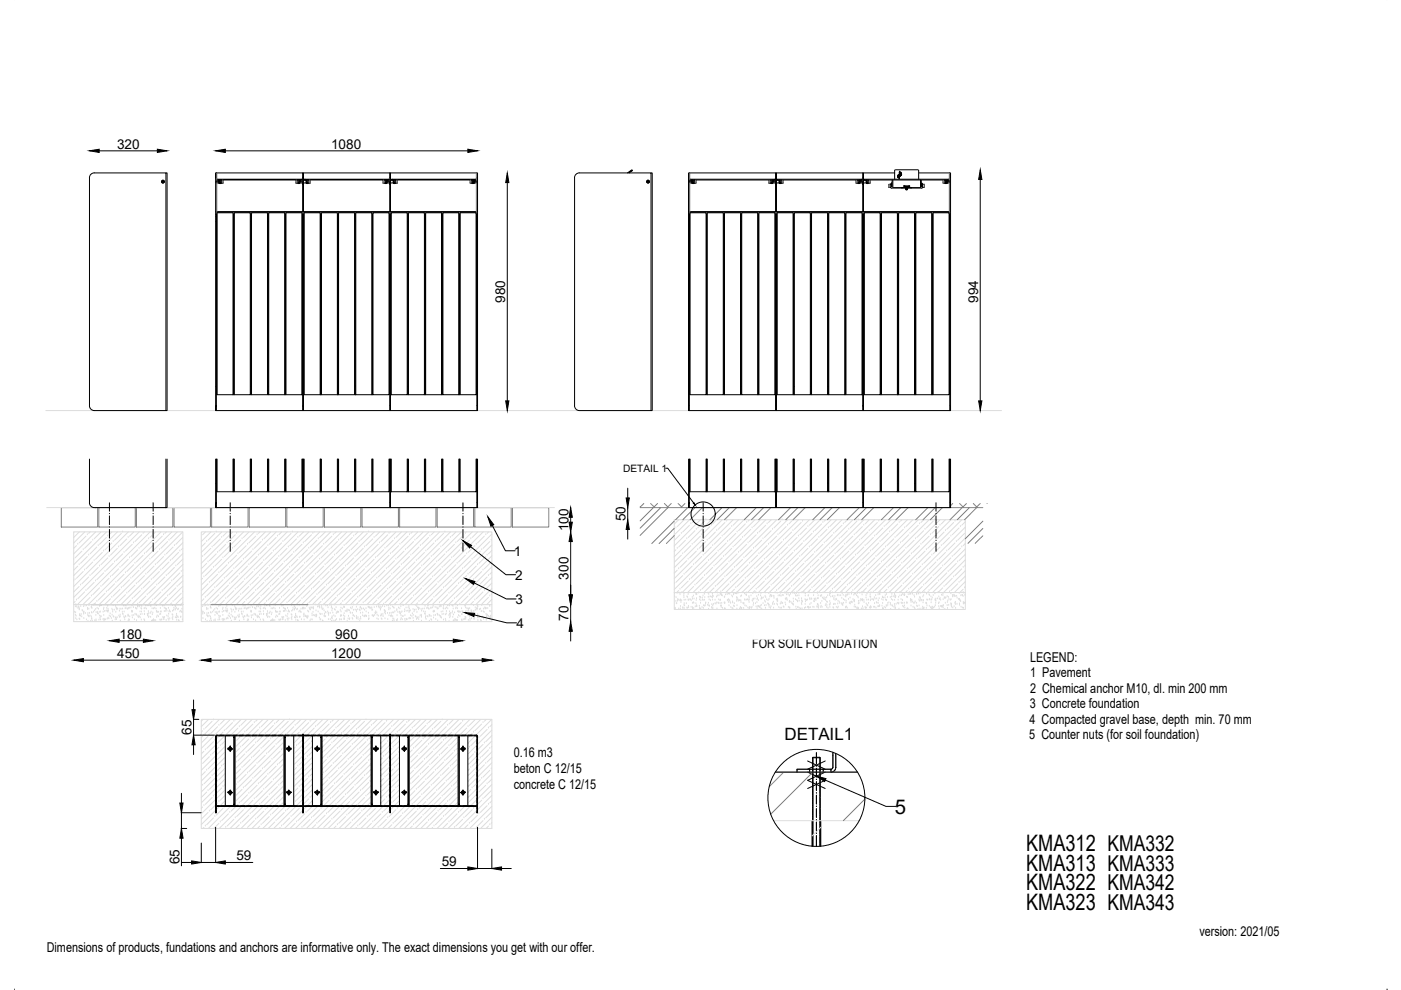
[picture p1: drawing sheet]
<svg xmlns="http://www.w3.org/2000/svg" width="297mm" height="210mm" viewBox="0 0 297 210" stroke-linecap="round" stroke-linejoin="round" font-family="sans-serif">
<defs><g id="words">
<g font-size="4.8">
<text x="217.6" y="184.6">KMA313 KMA333</text>
<text x="217.6" y="180.4">KMA312 KMA332</text>
<text x="217.6" y="188.7">KMA322 KMA342</text>
<text x="217.6" y="192.9">KMA323 KMA343</text>
</g>
<text font-size="4.3" x="189.7" y="172.5">5</text>
<text font-size="3.6" x="166.3" y="157">DETAIL1</text>
<g font-size="2.9">
<text x="24.8" y="31.5">320</text>
<text x="70.2" y="31.5">1080</text>
<text x="107.1" y="64.2" transform="rotate(-90 107.1 64.2)">980</text>
<text x="207.4" y="64.2" transform="rotate(-90 207.4 64.2)">994</text>
<text x="120.6" y="112.7" transform="rotate(-90 120.6 112.7)">100</text>
<text x="132.6" y="110.5" transform="rotate(-90 132.6 110.5)">50</text>
<text x="108.9" y="117.8">1</text>
<text x="109.2" y="122.9">2</text>
<text x="120.5" y="122.9" transform="rotate(-90 120.5 122.9)">300</text>
<text x="109.3" y="128">3</text>
<text x="120.6" y="131.6" transform="rotate(-90 120.6 131.6)">70</text>
<text x="25.4" y="135.4">180</text>
<text x="71.1" y="135.4">960</text>
<text x="109.5" y="133.1">4</text>
<text x="159.5" y="137.4">FOR SOIL FOUNDATION</text>
<text x="24.9" y="139.5">450</text>
<text x="70.2" y="139.5">1200</text>
<text x="218.4" y="140.3">LEGEND:</text>
<text x="218.4" y="143.6">1 Pavement</text>
<text x="218.4" y="146.8">2 Chemical anchor M10, dl. min 200 mm</text>
<text x="40.6" y="155.8" transform="rotate(-90 40.6 155.8)">65</text>
<text x="218.3" y="153.5">4 Compacted gravel base, depth min. 70 mm</text>
<text x="218.3" y="150.1">3 Concrete foundation</text>
<text x="108.9" y="160.5">0.16 m3</text>
<text x="218.2" y="156.7">5 Counter nuts (for soil foundation)</text>
<text x="108.9" y="163.8">beton C 12/15</text>
<text x="108.9" y="167.2">concrete C 12/15</text>
<text x="38" y="183.3" transform="rotate(-90 38 183.3)">65</text>
<text x="50.1" y="182.4">59</text>
<text x="93.6" y="183.7">59</text>
<text x="9.9" y="201.8">Dimensions of products, fundations and anchors are informative only. The exact dimensions you get with our offer.</text>
<text x="254.3" y="198.5">version: 2021/05</text>
</g>
<text font-size="2.2" x="132.1" y="100">DETAIL 1</text>
</g></defs>
<!-- layer: 0 -->
<g fill="none" stroke="#dcdcdc" stroke-width=".21">
<path d="M15.6 118.6h.1M15.7 112.8h-.1M16.2 115.7l-.6 .6M16.5 115.4h.1M16.8 119.7h.1M16.8 112.8l-1.2 1.2M17.4 116.8l-1.5 1.5M17.6 116.6h.1M18 112.8l-2.4 2.3M18.2 113.7l-1.4 1.4M18.5 113.4h.1M18.5 118l-1.4 1.4"/>
<path d="M18.8 117.7h.1M19.1 112.8l-.3 .3M19.4 114.8l-1.5 1.5M19.7 114.5h.1M19.7 119.2l-1.5 1.4M20 118.9h.1M20.3 112.8l-4.7 4.6M20.5 116l-1.4 1.4M20.8 115.7h.1M21.4 112.8l-1.4 1.5M21.7 117.1l-1.4 1.5M22 116.8h.1"/>
<path d="M22.6 114l-1.5 1.4M22.6 112.8l-7 6.9M22.8 113.7h.1M22.8 118.3l-1.4 1.4M23.1 118h.1M23.7 115.1l-1.4 1.5M23.7 112.8l-.6 .6M24 114.8h.1M24 119.4l-1.4 1.5M24.3 119.2h.1M24.9 116.3l-1.5 1.4M24.9 112.8l-9.3 9.2"/>
<path d="M25.2 116h.1M25.7 113.1l-1.4 1.4M26 112.8h.1M26 117.4l-1.4 1.5M26.3 117.1h.1M26.9 114.3l-1.5 1.4M27.2 114h.1M27.2 118.6l-1.5 1.4M27.2 112.8l-11.6 11.5M27.5 118.3h.1M28 115.4l-1.4 1.4M28.3 115.1h.1"/>
<path d="M28.3 119.7l-1.4 1.5M28.4 112.8l-.9 .9M28.6 119.4h.1M29.2 116.6l-1.4 1.4M29.5 116.3h.1M29.5 112.8l-13.9 13.9M30.1 113.4l-1.5 1.4M30.3 113.1h.1M30.3 117.7l-1.4 1.5M30.6 117.4h.1M30.7 112.8h-.1M31.2 114.5l-1.4 1.5"/>
<path d="M31.5 114.3h.1M31.5 118.9l-1.4 1.4M31.8 118.6h.1M31.8 112.8l-15.4 15.4M32.4 115.7l-1.5 1.4M32.7 115.4h.1M33 119.7h.1M33 112.8l-1.2 1.2M33.5 116.8l-1.4 1.5M33.8 116.6h.1M34.1 112.8l-15.4 15.4M34.4 113.7l-1.4 1.4"/>
<path d="M34.7 113.4h.1M34.7 118l-1.5 1.4M35 117.7h.1M35.3 112.8l-.3 .3M35.5 114.8l-1.4 1.5M35.8 114.5h.1M35.8 119.2l-1.4 1.4M36.1 118.9h.1M36.4 112.8l-15.4 15.4M36.7 116l-1.4 1.4M37 115.7h.1M37.6 112.8l-1.5 1.5"/>
<path d="M37.9 117.1l-1.5 1.5M38.1 116.8h.1M38.7 114l-1.4 1.4M38.8 112.8l-15.5 15.4M38.8 115.1l-13.2 13.1M38.8 117.4l-10.9 10.8M38.8 119.7l-8.5 8.5M38.8 116.2l-.4 .4M38.8 118.5l-1.2 1.2M43 118h.1M43.5 115.1l-.8 .9M43.6 112.8l-.6 .6"/>
<path d="M43.8 114.8h.1M43.8 119.4l-1.1 1.2M44.1 119.2h.1M44.7 116.3l-1.5 1.4M44.7 112.8l-2 2M45 116h.1M45.5 113.1l-1.4 1.4M45.8 112.8h.1M45.8 117.4l-1.4 1.5M46.1 117.1h.1M46.7 114.3l-1.4 1.4M47 114h.1"/>
<path d="M47 118.6l-1.5 1.4M47 112.8l-4.3 4.3M47.3 118.3h.1M47.9 115.4l-1.5 1.4M48.2 115.1h.1M48.2 119.7l-1.5 1.5M48.2 112.8l-.9 .9M48.4 119.4h.1M49 116.6l-1.4 1.4M49.3 116.3h.1M49.3 112.8l-6.6 6.6M49.9 113.4l-1.5 1.4"/>
<path d="M50.2 113.1h.1M50.2 117.7l-1.5 1.5M50.5 117.4h.1M50.5 112.8h.1M51 114.5l-1.4 1.5M51.3 114.3h.1M51.3 118.9l-1.4 1.4M51.6 118.6h.1M51.7 112.8l-9 8.9M52.2 115.7l-1.5 1.4M52.5 115.4h.1M52.8 119.7h.1"/>
<path d="M52.8 112.8l-1.2 1.2M53.3 116.8l-1.4 1.5M53.6 116.6h.1M54 112.8l-11.3 11.3M54.2 113.7l-1.4 1.4M54.5 113.4h.1M54.5 118l-1.4 1.4M54.8 117.7h.1M55.1 112.8l-.3 .3M55.4 114.8l-1.5 1.5M55.7 114.5h.1M55.7 119.2l-1.5 1.4"/>
<path d="M55.9 118.9h.1M56.3 112.8l-13.6 13.6M56.5 116l-1.4 1.4M56.8 115.7h.1M57.4 112.8l-1.5 1.5M57.7 117.1l-1.5 1.5M58 116.8h.1M58.5 114l-1.4 1.4M58.6 112.8l-15.5 15.4M58.8 113.7h.1M58.8 118.3l-1.4 1.4M59.1 118h.1"/>
<path d="M59.7 115.1l-1.5 1.5M59.7 112.8l-.6 .6M60 114.8h.1M60 119.4l-1.5 1.5M60.3 119.2h.1M60.9 116.3l-1.5 1.4M60.9 112.8l-15.4 15.4M61.1 116h.1M61.7 113.1l-1.4 1.4M62 112.8h.1M62 117.4l-1.4 1.5M62.3 117.1h.1"/>
<path d="M62.9 114.3l-1.5 1.4M63.2 114h.1M63.2 118.6l-1.5 1.4M63.2 112.8l-15.4 15.4M63.4 118.3h.1M64 115.4l-1.4 1.4M64.3 115.1h.1M64.3 119.7l-1.4 1.5M64.4 112.8l-1 .9M64.6 119.4h.1M65.2 116.6l-1.5 1.4M65.5 116.3h.1"/>
<path d="M65.5 112.8l-15.4 15.4M66 113.4l-1.4 1.4M66.3 113.1h.1M66.3 117.7l-1.4 1.5M66.6 117.4h.1M66.7 112.8h-.1M67.2 114.5l-1.4 1.5M67.5 114.3h.1M67.5 118.9l-1.5 1.4M67.8 118.6h.1M67.8 112.8l-15.4 15.4M68.4 115.7l-1.5 1.4"/>
<path d="M68.6 115.4h.1M68.9 119.7h.1M69 112.8l-1.2 1.2M69.5 116.8l-1.4 1.5M69.8 116.6h.1M70.1 112.8l-15.4 15.4M70.4 113.7l-1.5 1.4M70.7 113.4h.1M70.7 118l-1.5 1.4M70.9 117.7h.1M71.3 112.8l-.4 .3M71.5 114.8l-1.4 1.5"/>
<path d="M71.8 114.5h.1M71.8 119.2l-1.4 1.4M72.1 118.9h.1M72.4 112.8l-15.4 15.4M72.7 116l-1.5 1.4M73 115.7h.1M73.6 112.8l-1.5 1.5M73.8 117.1l-1.4 1.5M74.1 116.8h.1M74.7 114l-1.4 1.4M74.7 112.8l-15.4 15.4M75 113.7h.1"/>
<path d="M75 118.3l-1.4 1.4M75.3 118h.1M75.9 115.1l-1.5 1.5M75.9 112.8l-.6 .6M76.1 114.8h.1M76.1 119.4l-1.4 1.5M76.4 119.2h.1M77 116.3l-1.4 1.4M77 112.8l-15.4 15.4M77.3 116h.1M77.9 113.1l-1.5 1.4M78.2 112.8h.1"/>
<path d="M78.2 117.4l-1.5 1.5M78.5 117.1h.1M79 114.3l-1.4 1.4M79.3 114h.1M79.3 118.6l-1.4 1.4M79.4 112.8l-15.5 15.4M79.6 118.3h.1M80.2 115.4l-1.5 1.4M80.5 115.1h.1M80.5 119.7l-1.5 1.5M80.5 112.8l-.9 .9M80.8 119.4h.1"/>
<path d="M81.3 116.6l-1.4 1.4M81.6 116.3h.1M81.7 112.8l-15.5 15.4M82.2 113.4l-1.4 1.4M82.5 113.1h.1M82.5 117.7l-1.4 1.5M82.8 117.4h.1M82.8 112.8h.1M83.4 114.5l-1.5 1.5M83.6 114.3h.1M83.6 118.9l-1.4 1.4M83.9 118.6h.1"/>
<path d="M84 112.8l-15.5 15.4M84.5 115.7l-1.4 1.4M84.8 115.4h.1M85.1 119.7h.1M85.1 112.8l-1.2 1.2M85.7 116.8l-1.5 1.5M86 116.6h.1M86.3 112.8l-15.4 15.4M86.5 113.7l-1.4 1.4M86.8 113.4h.1M86.8 118l-1.4 1.4M87.1 117.7h.1"/>
<path d="M87.4 112.8l-.3 .3M87.7 114.8l-1.4 1.5M88 114.5h.1M88 119.2l-1.5 1.4M88.3 118.9h.1M88.6 112.8l-15.4 15.4M88.8 116l-1.4 1.4M89.1 115.7h.1M89.7 112.8l-1.4 1.5M90 117.1l-1.4 1.5M90.3 116.8h.1M90.9 114l-1.5 1.4"/>
<path d="M90.9 112.8l-15.4 15.4M91.2 113.7h.1M91.2 118.3l-1.5 1.4M91.4 118h.1M92 115.1l-1.4 1.5M92.1 112.8l-.7 .6M92.3 114.8h.1M92.3 119.4l-1.4 1.5M92.6 119.2h.1M93.2 116.3l-1.5 1.4M93.2 112.8l-15.4 15.4M93.5 116h.1"/>
<path d="M94 113.1l-1.4 1.4M94.3 112.8h.1M94.3 117.4l-1.4 1.5M94.6 117.1h.1M95.2 114.3l-1.4 1.4M95.5 114h.1M95.5 118.6l-1.5 1.4M95.5 112.8l-15.4 15.4M95.8 118.3h.1M96.3 115.4l-1.4 1.4M96.6 115.1h.1M96.6 119.7l-1.4 1.5"/>
<path d="M96.7 112.8l-.9 .9M96.9 119.4h.1M97.5 116.6l-1.4 1.4M97.8 116.3h.1M97.8 112.8l-15.4 15.4M98.4 113.4l-1.5 1.4M98.7 113.1h.1M98.7 117.7l-1.5 1.5M99 117.4h.1M99 112.8h.1M99.5 114.5l-1.4 1.5M99.8 114.3h.1"/>
<path d="M99.8 118.9l-1.4 1.4M100.1 118.6h.1M100.1 112.8l-15.4 15.4M100.7 115.7l-1.5 1.4M101 115.4h.1M101.3 119.7h.1M101.3 112.8l-1.2 1.2M101.8 116.8l-1.4 1.5M102.1 116.6h.1M102.4 112.8l-15.4 15.4M102.7 113.7l-1.4 1.4M103 113.4h.1"/>
<path d="M103 118l-1.5 1.4M103.3 117.7h.1M103.6 112.8l-.3 .3M103.9 114.8l-1.5 1.5M104.1 114.5h.1M104.1 119.2l-1.4 1.4M104.3 113.2l-15 15M104.3 115.6l-12.7 12.6M104.3 117.9l-10.4 10.3M104.3 116.7l-.7 .7M143 112.2v.1M143.3 111.9h.1"/>
<path d="M143.3 116.6l-.3 .3M143.6 116.3h.1M143.9 110.2l-.9 .9M144.2 113.4l-1.2 1.2M144.5 113.1h.1M144.5 117.7l-1.5 1.5M144.7 117.4h.1M145 110.2l-1.4 1.4M145.3 114.5l-1.4 1.5M145.6 114.3h.1M145.6 118.9l-1.4 1.4M145.9 118.6h.1"/>
<path d="M146.2 110.2l-3.2 3.2M146.2 111.4l-1.5 1.4M146.5 111.1h.1M146.5 115.7l-1.5 1.4M146.8 115.4h.1M147.1 119.7h.1M147.3 110.2l-.5 .6M147.3 112.5l-1.4 1.5M147.6 112.2h.1M147.6 116.8l-1.4 1.5M147.9 116.6h.1M148.5 110.2l-5.5 5.6"/>
<path d="M148.5 113.7l-1.4 1.4M148.8 113.4h.1M148.8 118l-1.5 1.4M149.1 117.7h.1M149.4 110.5l-1.5 1.4M149.7 110.2h.1M149.7 114.8l-1.5 1.5M149.9 114.5h.1M149.9 119.2l-1.4 1.4M150.2 118.9h.1M150.5 111.6l-1.4 1.5M150.8 111.4h.1"/>
<path d="M150.8 116l-1.4 1.4M150.8 110.2l-7.8 7.9M151.1 115.7h.1M151.7 112.8l-1.5 1.5M152 112.5h.1M152 117.1l-1.5 1.5M152 110.2l-.9 .9M152.3 116.8h.1M152.8 114l-1.4 1.4M153.1 113.7h.1M153.1 118.3l-1.4 1.4M153.1 110.2l-10.1 10.2"/>
<path d="M153.4 118h.1M153.7 110.8l-1.4 1.4M154 110.5h.1M154 115.1l-1.5 1.5M154.3 114.8h.1M154.3 119.4l-1.5 1.5M154.3 110.2h.1M154.6 119.2h.1M154.9 111.9l-1.5 1.5M155.1 111.6h.1M155.1 116.3l-1.4 1.4M155.4 116h.1"/>
<path d="M155.4 110.2l-12.4 12.5M156 113.1l-1.4 1.4M156.3 112.8h.1M156.3 117.4l-1.4 1.5M156.6 117.1h.1M156.6 110.2l-1.2 1.2M157.2 114.3l-1.5 1.4M157.4 114h.1M157.4 118.6l-1.4 1.4M157.7 118.3h.1M157.7 110.2l-14.7 14.8M158 111.1l-1.4 1.4"/>
<path d="M158.3 110.8h.1M158.3 115.4l-1.4 1.4M158.6 115.1h.1M158.6 119.7l-1.4 1.5M158.9 119.4h.1M158.9 110.2l-.3 .3M159.2 112.2l-1.5 1.5M159.5 111.9h.1M159.5 116.6l-1.5 1.4M159.8 116.3h.1M160 110.2l-15.4 15.4M160.3 113.4l-1.4 1.4"/>
<path d="M160.6 113.1h.1M160.6 117.7l-1.4 1.5M160.9 117.4h.1M161.2 110.2l-1.4 1.4M161.5 114.5l-1.5 1.5M161.8 114.3h.1M161.8 118.9l-1.5 1.4M162.1 118.6h.1M162.4 111.4l-1.5 1.4M162.4 110.2l-15.5 15.4M162.6 111.1h.1M162.6 115.7l-1.4 1.4"/>
<path d="M162.9 115.4h.1M163.2 119.7h.1M163.5 112.5l-1.4 1.5M163.5 110.2l-.6 .6M163.8 112.2h.1M163.8 116.8l-1.4 1.5M164.1 116.6h.1M164.7 113.7l-1.5 1.4M164.7 110.2l-15.5 15.4M164.9 113.4h.1M164.9 118l-1.4 1.4M165.2 117.7h.1"/>
<path d="M165.5 110.5l-1.4 1.4M165.8 110.2h.1M165.8 114.8l-1.4 1.5M166.1 114.5h.1M166.1 119.2l-1.4 1.4M166.4 118.9h.1M166.7 111.6l-1.5 1.5M167 111.4h.1M167 116l-1.5 1.4M167 110.2l-15.5 15.4M167.3 115.7h.1M167.8 112.8l-1.4 1.5"/>
<path d="M168.1 112.5h.1M168.1 117.1l-1.4 1.5M168.1 110.2l-.8 .9M168.4 116.8h.1M169 114l-1.4 1.4M169.3 113.7h.1M169.3 110.2l-15.4 15.4M169.3 118.3l-1.5 1.4M169.6 118h.1M169.9 110.8l-1.5 1.4M170.1 110.5h.1M170.1 115.1l-1.4 1.5"/>
<path d="M170.4 114.8h.1M170.4 110.2h.1M170.4 119.4l-1.4 1.5M170.7 119.2h.1M171 111.9l-1.4 1.5M171.3 111.6h.1M171.3 116.3l-1.4 1.4M171.6 116h.1M171.6 110.2l-15.4 15.4M172.2 113.1l-1.5 1.4M172.5 112.8h.1M172.5 117.4l-1.5 1.5"/>
<path d="M172.7 117.1h.1M172.7 110.2l-1.1 1.2M173.3 114.3l-1.4 1.4M173.6 114h.1M173.6 118.6l-1.4 1.4M173.9 118.3h.1M173.9 110.2l-15.4 15.4M174.2 111.1l-1.5 1.4M174.5 110.8h.1M174.5 115.4l-1.5 1.4M174.8 115.1h.1M174.8 119.7l-1.5 1.5"/>
<path d="M175.1 119.4h.1M175.1 110.2l-.3 .3M175.3 112.2l-1.4 1.5M175.6 111.9h.1M175.6 116.6l-1.4 1.4M175.9 116.3h.1M176.2 110.2l-15.4 15.4M176.5 113.4l-1.4 1.4M176.8 113.1h.1M176.8 117.7l-1.5 1.5M177.1 117.4h.1M177.4 110.2l-1.5 1.4"/>
<path d="M177.6 114.5l-1.4 1.5M177.9 114.3h.1M177.9 118.9l-1.4 1.4M178.2 118.6h.1M178.5 111.4l-1.4 1.4M178.5 110.2l-15.4 15.4M178.8 111.1h.1M178.8 115.7l-1.4 1.4M179.1 115.4h.1M179.4 119.7h.1M179.7 112.5l-1.5 1.5M179.7 110.2l-.6 .6"/>
<path d="M180 112.2h.1M180 116.8l-1.5 1.5M180.3 116.6h.1M180.8 113.7l-1.4 1.4M180.8 110.2l-15.4 15.4M181.1 113.4h.1M181.1 118l-1.4 1.4M181.4 117.7h.1M181.7 110.5l-1.4 1.4M182 110.2h.1M182 114.8l-1.5 1.5M182.3 114.5h.1"/>
<path d="M182.3 119.2l-1.5 1.4M182.6 118.9h.1M182.8 111.6l-1.4 1.5M183.1 111.4h.1M183.1 110.2l-15.4 15.4M183.1 116l-1.4 1.4M183.4 115.7h.1M184 112.8l-1.4 1.5M184.3 112.5h.1M184.3 110.2l-.9 .9M184.3 117.1l-1.5 1.5M184.6 116.8h.1"/>
<path d="M185.2 114l-1.5 1.4M185.4 113.7h.1M185.4 110.2l-15.4 15.4M185.4 118.3l-1.4 1.4M185.7 118h.1M186 110.8l-1.4 1.4M186.3 110.5h.1M186.3 115.1l-1.4 1.5M186.6 114.8h.1M186.6 110.2h.1M186.6 119.4l-1.4 1.5M186.9 119.2h.1"/>
<path d="M187.2 111.9l-1.5 1.5M187.5 111.6h.1M187.5 116.3l-1.5 1.4M187.8 116h.1M187.8 110.2l-15.5 15.4M188.3 113.1l-1.4 1.4M188.6 112.8h.1M188.6 117.4l-1.4 1.5M188.9 117.1h.1M188.9 110.2l-1.1 1.2M189.5 114.3l-1.5 1.4M189.8 114h.1"/>
<path d="M189.8 118.6l-1.5 1.4M190.1 118.3h.1M190.1 110.2l-15.5 15.4M190.3 111.1l-1.4 1.4M190.6 110.8h.1M190.6 115.4l-1.4 1.4M190.9 115.1h.1M190.9 119.7l-1.4 1.5M191.2 119.4h.1M191.2 110.2l-.3 .3M191.5 112.2l-1.4 1.5M191.8 111.9h.1"/>
<path d="M191.8 116.6l-1.5 1.4M192.1 116.3h.1M192.4 110.2l-15.5 15.4M192.7 113.4l-1.5 1.4M193 113.1h.1M193 117.7l-1.5 1.5M193.2 117.4h.1M193.5 110.2l-1.4 1.4M193.8 114.5l-1.4 1.5M194.1 114.3h.1M194.1 118.9l-1.4 1.4M194.4 118.6h.1"/>
<path d="M194.7 110.2l-15.4 15.4M194.7 111.4l-1.5 1.4M195 111.1h.1M195 115.7l-1.5 1.4M195.3 115.4h.1M195.5 119.7h.1M195.8 110.2l-.5 .6M195.8 112.5l-1.4 1.5M196.1 112.2h.1M196.1 116.8l-1.4 1.5M196.4 116.6h.1M197 110.2l-15.4 15.4"/>
<path d="M197 113.7l-1.5 1.4M197.3 113.4h.1M197.3 118l-1.5 1.4M197.6 117.7h.1M197.9 110.5l-1.5 1.4M198.1 110.2h.1M198.1 114.8l-1.4 1.5M198.4 114.5h.1M198.4 119.2l-1.4 1.4M198.7 118.9h.1M199 111.6l-1.4 1.5M199.3 111.4h.1"/>
<path d="M199.3 110.2l-15.4 15.4M199.3 116l-1.4 1.4M199.6 115.7h.1M200.2 112.8l-1.5 1.5M200.5 112.5h.1M200.5 110.2l-.9 .9M200.5 117.1l-1.5 1.5M200.7 116.8h.1M201.3 114l-1.4 1.4M201.6 113.7h.1M201.6 118.3l-1.4 1.4M201.6 110.2l-15.4 15.4"/>
<path d="M201.9 118h.1M202.2 110.8l-1.5 1.4M202.5 110.5h.1M202.5 115.1l-1.5 1.5M202.8 114.8h.1M202.8 119.4l-1.5 1.5M202.8 110.2h.1M203 119.2h.1M203.3 111.9l-1.4 1.5M203.6 111.6h.1M203.6 116.3l-1.4 1.4M203.9 116h.1"/>
<path d="M203.9 110.2l-15.4 15.4M204.5 113.1l-1.5 1.4M204.7 111.8l-13.9 13.8M204.7 114.1l-11.6 11.5M204.7 116.4l-9.3 9.2M204.7 118.7l-7 6.9M204.7 110.6l-.8 .8M204.7 115.2l-.5 .5M204.7 117.5l-1.4 1.4M204.7 119.8l-.2 .2M15.6 123.2h.1M15.9 122.9h.1"/>
<path d="M15.9 127.5l-.3 .3M16.2 127.2h.1M16.5 120l-.9 .9M16.8 124.3l-1.2 1.2M17.1 124.1h.1M17.6 121.2l-1.4 1.4M17.9 120.9h.1M17.9 125.5l-1.4 1.5M18.2 125.2h.1M18.8 122.3l-1.4 1.5M19.1 122h.1M19.1 126.7l-1.5 1.4"/>
<path d="M19.4 126.4h.1M20 123.5l-1.5 1.4M20.3 123.2h.1M20.3 127.8l-.4 .4M20.5 127.5h.1M20.8 120.3l-1.4 1.5M21.1 120h.1M21.1 124.6l-1.4 1.5M21.4 124.3h.1M22 121.5l-1.5 1.4M22.3 121.2h.1M22.3 125.8l-1.5 1.4"/>
<path d="M22.6 125.5h.1M23.1 122.6l-1.4 1.5M23.4 122.3h.1M23.4 127l-1.2 1.2M23.7 126.7h.1M24.3 123.8l-1.5 1.4M24.6 123.5h.1M24.6 128.1l-.1 .1M24.9 127.8h.1M25.2 120.6l-1.5 1.4M25.4 120.3h.1M25.4 124.9l-1.4 1.5"/>
<path d="M25.7 124.6h.1M26.3 121.8l-1.4 1.4M26.6 121.5h.1M26.6 126.1l-1.4 1.4M26.9 125.8h.1M27.5 122.9l-1.5 1.4M27.8 122.6h.1M27.8 127.2l-1 1M28 127h.1M28.6 124.1l-1.4 1.4M28.9 123.8h.1M29.2 128.1h.1"/>
<path d="M29.5 120.9l-1.5 1.4M29.8 120.6h.1M29.8 125.2l-1.5 1.5M30.1 124.9h.1M30.6 122l-1.4 1.5M30.9 121.8h.1M30.9 126.4l-1.4 1.4M31.2 126.1h.1M31.8 123.2l-1.5 1.4M32.1 122.9h.1M32.1 127.5l-.7 .7M32.4 127.2h.1"/>
<path d="M32.7 120l-1.5 1.5M33 124.3l-1.5 1.5M33.2 124.1h.1M33.8 121.2l-1.4 1.4M34.1 120.9h.1M34.1 125.5l-1.4 1.5M34.4 125.2h.1M35 122.3l-1.5 1.5M35.3 122h.1M35.3 126.7l-1.5 1.4M35.5 126.4h.1M36.1 123.5l-1.4 1.4"/>
<path d="M36.4 123.2h.1M36.4 127.8l-.4 .4M36.7 127.5h.1M37 120.3l-1.5 1.5M37.3 120h.1M37.3 124.6l-1.5 1.5M37.6 124.3h.1M38.1 121.5l-1.4 1.4M38.4 121.2h.1M38.4 125.8l-1.4 1.4M38.7 125.5h.1M38.8 122l-6.2 6.2"/>
<path d="M38.8 124.3l-3.9 3.9M38.8 126.6l-1.6 1.6M38.8 120.8l-.1 .1M38.8 123.1l-.9 1M38.8 127.8l-.5 .4M43 122.6l-.3 .3M43.2 122.3h.1M43.2 127l-.5 .5M43.5 126.7h.1M44.1 123.8l-1.4 1.4M44.4 123.5h.1M44.4 128.1l-.1 .1"/>
<path d="M44.7 127.8h.1M45 120.6l-1.5 1.4M45.3 120.3h.1M45.3 124.9l-1.5 1.5M45.5 124.6h.1M46.1 121.8l-1.4 1.4M46.4 121.5h.1M46.4 126.1l-1.4 1.4M46.7 125.8h.1M47.3 122.9l-1.5 1.4M47.6 122.6h.1M47.6 127.2l-1 1"/>
<path d="M47.9 127h.1M48.4 124.1l-1.4 1.4M48.7 123.8h.1M49 128.1h.1M49.3 120.9l-1.4 1.4M49.6 120.6h.1M49.6 125.2l-1.4 1.5M49.9 124.9h.1M50.5 122l-1.5 1.5M50.7 121.8h.1M50.7 126.4l-1.4 1.4M51 126.1h.1"/>
<path d="M51.6 123.2l-1.4 1.4M51.9 122.9h.1M51.9 127.5l-.7 .7M52.2 127.2h.1M52.5 120l-1.5 1.5M52.8 124.3l-1.5 1.5M53.1 124.1h.1M53.6 121.2l-1.4 1.4M53.9 120.9h.1M53.9 125.5l-1.4 1.5M54.2 125.2h.1M54.8 122.3l-1.5 1.5"/>
<path d="M55.1 122h.1M55.1 126.7l-1.5 1.4M55.4 126.4h.1M55.9 123.5l-1.4 1.4M56.2 123.2h.1M56.2 127.8l-.4 .4M56.5 127.5h.1M56.8 120.3l-1.4 1.5M57.1 120h.1M57.1 124.6l-1.4 1.5M57.4 124.3h.1M58 121.5l-1.5 1.4"/>
<path d="M58.2 121.2h.1M58.2 125.8l-1.4 1.4M58.5 125.5h.1M59.1 122.6l-1.4 1.5M59.4 122.3h.1M59.4 127l-1.2 1.2M59.7 126.7h.1M60.3 123.8l-1.5 1.4M60.6 123.5h.1M60.6 128.1l-.1 .1M60.9 127.8h.1M61.1 120.6l-1.4 1.4"/>
<path d="M61.4 120.3h.1M61.4 124.9l-1.4 1.5M61.7 124.6h.1M62.3 121.8l-1.4 1.4M62.6 121.5h.1M62.6 126.1l-1.5 1.4M62.9 125.8h.1M63.4 122.9l-1.4 1.4M63.7 122.6h.1M63.7 127.2l-.9 1M64 127h.1M64.6 124.1l-1.4 1.4"/>
<path d="M64.9 123.8h.1M65.2 128.1h.1M65.5 120.9l-1.5 1.4M65.8 120.6h.1M65.8 125.2l-1.5 1.5M66 124.9h.1M66.6 122l-1.4 1.5M66.9 121.8h.1M66.9 126.4l-1.4 1.4M67.2 126.1h.1M67.8 123.2l-1.5 1.4M68.1 122.9h.1"/>
<path d="M68.1 127.5l-.7 .7M68.4 127.2h.1M68.6 120l-1.4 1.5M68.9 124.3l-1.4 1.5M69.2 124.1h.1M69.8 121.2l-1.4 1.4M70.1 120.9h.1M70.1 125.5l-1.5 1.5M70.4 125.2h.1M70.9 122.3l-1.4 1.5M71.2 122h.1M71.2 126.7l-1.4 1.4"/>
<path d="M71.5 126.4h.1M72.1 123.5l-1.4 1.4M72.4 123.2h.1M72.4 127.8l-.4 .4M72.7 127.5h.1M73 120.3l-1.5 1.5M73.3 120h.1M73.3 124.6l-1.5 1.5M73.6 124.3h.1M74.1 121.5l-1.4 1.4M74.4 121.2h.1M74.4 125.8l-1.4 1.4"/>
<path d="M74.7 125.5h.1M75.3 122.6l-1.5 1.5M75.6 122.3h.1M75.6 127l-1.3 1.2M75.9 126.7h.1M76.4 123.8l-1.4 1.4M76.7 123.5h.1M76.7 128.1l-.1 .1M77 127.8h.1M77.3 120.6l-1.4 1.4M77.6 120.3h.1M77.6 124.9l-1.5 1.5"/>
<path d="M77.9 124.6h.1M78.5 121.8l-1.5 1.4M78.7 121.5h.1M78.7 126.1l-1.4 1.4M79 125.8h.1M79.6 122.9l-1.4 1.4M79.9 122.6h.1M79.9 127.2l-1 1M80.2 127h.1M80.8 124.1l-1.5 1.4M81.1 123.8h.1M81.3 128.1h.1"/>
<path d="M81.6 120.9l-1.4 1.4M81.9 120.6h.1M81.9 125.2l-1.4 1.5M82.2 124.9h.1M82.8 122l-1.5 1.5M83.1 121.8h.1M83.1 126.4l-1.5 1.4M83.4 126.1h.1M83.9 123.2l-1.4 1.4M84.2 122.9h.1M84.2 127.5l-.6 .7M84.5 127.2h.1"/>
<path d="M84.8 120l-1.4 1.5M85.1 124.3l-1.5 1.5M85.4 124.1h.1M86 121.2l-1.5 1.4M86.3 120.9h.1M86.3 125.5l-1.5 1.5M86.5 125.2h.1M87.1 122.3l-1.4 1.5M87.4 122h.1M87.4 126.7l-1.4 1.4M87.7 126.4h.1M88.3 123.5l-1.5 1.4"/>
<path d="M88.6 123.2h.1M88.6 127.8l-.4 .4M88.8 127.5h.1M89.1 120.3l-1.4 1.5M89.4 120h.1M89.4 124.6l-1.4 1.5M89.7 124.3h.1M90.3 121.5l-1.5 1.4M90.6 121.2h.1M90.6 125.8l-1.5 1.4M90.9 125.5h.1M91.4 122.6l-1.4 1.5"/>
<path d="M91.7 122.3h.1M91.7 127l-1.2 1.2M92 126.7h.1M92.6 123.8l-1.4 1.4M92.9 123.5h.1M92.9 128.1l-.1 .1M93.2 127.8h.1M93.5 120.6l-1.5 1.4M93.8 120.3h.1M93.8 124.9l-1.5 1.5M94 124.6h.1M94.6 121.8l-1.4 1.4"/>
<path d="M94.9 121.5h.1M94.9 126.1l-1.4 1.4M95.2 125.8h.1M95.8 122.9l-1.5 1.4M96.1 122.6h.1M96.1 127.2l-1 1M96.3 127h.1M96.9 124.1l-1.4 1.4M97.2 123.8h.1M97.5 128.1h.1M97.8 120.9l-1.5 1.4M98.1 120.6h.1"/>
<path d="M98.1 125.2l-1.5 1.5M98.4 124.9h.1M99 122l-1.5 1.5M99.2 121.8h.1M99.2 126.4l-1.4 1.4M99.5 126.1h.1M100.1 123.2l-1.4 1.4M100.4 122.9h.1M100.4 127.5l-.7 .7M100.7 127.2h.1M101 120l-1.5 1.5M101.3 124.3l-1.5 1.5"/>
<path d="M101.5 124.1h.1M102.1 121.2l-1.4 1.4M102.4 120.9h.1M102.4 125.5l-1.4 1.5M102.7 125.2h.1M103.3 122.3l-1.5 1.5M103.6 122h.1M103.6 126.7l-1.5 1.4M103.9 126.4h.1M104.3 120.2l-8 8M104.3 122.5l-5.7 5.7M104.3 124.8l-3.4 3.4"/>
<path d="M104.3 127.1l-1.1 1.1M104.3 121.3l-.4 .5M104.3 123.6l-1.3 1.3M104.3 125.9l-.2 .2M143 123.8h.1M143.6 120.9l-.6 .6M143.9 120.6h.1M143.9 125.2l-.4 .4M144.2 124.9h.1M144.7 122l-1.4 1.5M145 121.8h.1M145.9 123.2l-1.4 1.4"/>
<path d="M146.2 122.9h.1M146.8 120l-1.5 1.5M147.1 124.3l-1.3 1.3M147.3 124.1h.1M147.9 121.2l-1.4 1.4M148.2 120.9h.1M148.2 125.5l-.1 .1M148.5 125.2h.1M149.1 122.3l-1.5 1.5M149.4 122h.1M150.2 123.5l-1.4 1.4M150.5 123.2h.1"/>
<path d="M151.1 120.3l-1.4 1.5M151.4 120h.1M151.4 124.6l-1 1M151.7 124.3h.1M152.3 121.5l-1.5 1.4M152.5 121.2h.1M152.8 125.5h.1M153.4 122.6l-1.4 1.5M153.7 122.3h.1M154.6 123.8l-1.5 1.4M154.9 123.5h.1M155.4 120.6l-1.4 1.4"/>
<path d="M155.7 120.3h.1M155.7 124.9l-.7 .7M156 124.6h.1M156.6 121.8l-1.5 1.4M156.9 121.5h.1M157.7 122.9l-1.4 1.4M158 122.6h.1M158.9 124.1l-1.5 1.4M159.2 123.8h.1M159.8 120.9l-1.5 1.4M160 120.6h.1M160 125.2l-.4 .4"/>
<path d="M160.3 124.9h.1M160.9 122l-1.4 1.5M161.2 121.8h.1M162.1 123.2l-1.5 1.4M162.4 122.9h.1M162.9 120l-1.4 1.5M163.2 124.3l-1.3 1.3M163.5 124.1h.1M164.1 121.2l-1.5 1.4M164.4 120.9h.1M164.4 125.5l-.2 .1M164.7 125.2h.1"/>
<path d="M165.2 122.3l-1.4 1.5M165.5 122h.1M166.4 123.5l-1.5 1.4M166.7 123.2h.1M167.3 120.3l-1.5 1.5M167.6 120h.1M167.6 124.6l-1 1M167.8 124.3h.1M168.4 121.5l-1.4 1.4M168.7 121.2h.1M169 125.5h.1M169.6 122.6l-1.5 1.5"/>
<path d="M169.9 122.3h.1M170.7 123.8l-1.4 1.4M171 123.5h.1M171.6 120.6l-1.5 1.4M171.9 120.3h.1M171.9 124.9l-.7 .7M172.2 124.6h.1M172.7 121.8l-1.4 1.4M173 121.5h.1M173.9 122.9l-1.4 1.4M174.2 122.6h.1M175.1 124.1l-1.5 1.4"/>
<path d="M175.3 123.8h.1M175.9 120.9l-1.4 1.4M176.2 120.6h.1M176.2 125.2l-.4 .4M176.5 124.9h.1M177.1 122l-1.5 1.5M177.4 121.8h.1M178.2 123.2l-1.4 1.4M178.5 122.9h.1M179.1 120l-1.5 1.5M179.4 124.3l-1.3 1.3M179.7 124.1h.1"/>
<path d="M180.3 121.2l-1.5 1.4M180.5 120.9h.1M180.5 125.5l-.1 .1M180.8 125.2h.1M181.4 122.3l-1.4 1.5M181.7 122h.1M182.6 123.5l-1.5 1.4M182.8 123.2h.1M183.4 120.3l-1.4 1.5M183.7 120h.1M183.7 124.6l-1 1M184 124.3h.1"/>
<path d="M184.6 121.5l-1.5 1.4M184.9 121.2h.1M185.2 125.5h.1M185.7 122.6l-1.4 1.5M186 122.3h.1M186.9 123.8l-1.5 1.4M187.2 123.5h.1M187.8 120.6l-1.5 1.4M188 120.3h.1M188 124.9l-.7 .7M188.3 124.6h.1M188.9 121.8l-1.4 1.4"/>
<path d="M189.2 121.5h.1M190.1 122.9l-1.5 1.4M190.3 122.6h.1M191.2 124.1l-1.4 1.4M191.5 123.8h.1M192.1 120.9l-1.5 1.4M192.4 120.6h.1M192.4 125.2l-.4 .4M192.7 124.9h.1M193.2 122l-1.4 1.5M193.5 121.8h.1M194.4 123.2l-1.4 1.4"/>
<path d="M194.7 122.9h.1M195.3 120l-1.5 1.5M195.5 124.3l-1.2 1.3M195.8 124.1h.1M196.4 121.2l-1.4 1.4M196.7 120.9h.1M196.7 125.5l-.1 .1M197 125.2h.1M197.6 122.3l-1.5 1.5M197.9 122h.1M198.7 123.5l-1.4 1.4M199 123.2h.1"/>
<path d="M199.6 120.3l-1.5 1.5M199.9 120h.1M199.9 124.6l-1 1M200.2 124.3h.1M200.7 121.5l-1.4 1.4M201 121.2h.1M201.3 125.5h.1M201.9 122.6l-1.4 1.5M202.2 122.3h.1M203 123.8l-1.4 1.4M203.3 123.5h.1M203.9 120.6l-1.4 1.4"/>
<path d="M204.2 120.3h.1M204.2 124.9l-.7 .7M204.5 124.6h.1M204.7 121l-4.7 4.6M204.7 123.3l-2.4 2.3M204.7 125.6h.1M204.7 122.2l-1.1 1M43 154.9l-.3 .3M43.1 152.5l-.4 .4M43.2 154.7h.1M43.2 159.3l-.5 .5M43.5 159h.1"/>
<path d="M44.1 156.1l-1.4 1.4M44.2 152.5l-1.5 1.6M44.4 155.8h.1M45 152.9l-1.5 1.5M45.3 152.6h.1M45.3 157.3l-1.5 1.4M45.5 157h.1M45.7 158l-3 3M45.7 159.1l-.7 .7M46.1 154.1l-1.4 1.4M46.4 153.8h.1M46.4 158.4l-.5 .6"/>
<path d="M46.5 156l-.6 .6M46.5 152.5l-3.8 3.9M46.7 158.1h.1M47.3 155.2l-.7 .7M47.6 154.9h.1M47.6 159.6l-1.5 1.4M47.7 156l-1.8 1.8M47.7 152.5l-1 1M47.8 158.2l-1.9 1.9M47.8 157l-.8 .8M48.8 152.5l-6.1 6.2M49.3 153.2l-1.4 1.5"/>
<path d="M49.6 152.9h.1M49.9 157.3h.1M50 156l-.2 .2M50 152.5l-.1 .1M50.5 154.4l-1.5 1.4M50.7 154.1h.1M50.7 158.7l-.9 .9M51 158.4h.1M51.1 156l-.9 1M51.1 152.5l-3.3 3.4M51.6 155.5l-.3 .4M51.9 155.2h.1"/>
<path d="M51.9 159.8l-1.4 1.5M52.2 159.6h.1M52.3 156l-2.5 2.5M52.3 152.5l-1.3 1.3M52.8 156.7l-1.5 1.4M53.1 156.4h.1M53.4 156l-.1 .1M53.5 152.5l-3.4 3.4M53.6 153.5l-1.4 1.4M53.9 153.2h.1M53.9 157.8l-1.4 1.5M54.2 157.5h.1"/>
<path d="M54.6 156l-4.8 4.8M54.6 152.5l-.4 .4M54.8 154.7l-1.2 1.2M55.1 154.4h.1M55.1 159l-1.5 1.4M55.4 158.7h.1M55.7 156l-1.2 1.3M55.8 152.5l-3.4 3.4M55.9 155.8v.1M56.2 155.5h.1M56.5 159.8h.1M56.8 152.6l-1.4 1.5"/>
<path d="M56.9 156l-7.1 7.1M57.1 157l-1.4 1.4M57.4 156.7h.1M58 153.8l-1.5 1.4M58 156l-.3 .4M58.1 152.5l-3.4 3.4M58.2 153.5h.1M58.2 158.1l-1.4 1.5M58.5 157.8h.1M59.1 154.9l-.9 1M59.2 156l-9.4 9.4M59.2 152.5l-.7 .7"/>
<path d="M59.4 154.7h.1M59.4 159.3l-1.4 1.4M59.7 159h.1M60.2 157.3l-10.4 10.4M60.2 156.2l-1.4 1.3M60.2 158.5l-.2 .2M60.2 159.6l-10.4 10.4M60.4 152.5l-3.4 3.4M60.6 155.8h.1M61.1 152.9l-1.4 1.5M61.4 152.6h.1M62.3 154.1l-1.4 1.4"/>
<path d="M62.6 153.8h.1M62.6 158.4l-.3 .3M62.7 156l-.4 .4M62.7 152.5l-3.4 3.4M62.9 158.1h.1M63.4 155.2l-.6 .7M63.7 154.9h.1M63.7 159.6l-1.4 1.4M63.8 156l-1.5 1.6M63.8 152.5l-.9 1M64 159.3h.1M64.6 156.4l-1.4 1.4"/>
<path d="M64.9 156.1h.1M65 152.5l-3.3 3.4M65.5 153.2l-1.5 1.5M65.8 152.9h.1M65.8 157.5l-1.5 1.5M66 157.3h.1M66.1 156l-3.8 3.9M66.2 152.5l-.2 .1M66.2 158.2l-3.9 4M66.2 159.4l-.7 .7M66.6 154.4l-1.4 1.4M66.9 154.1h.1"/>
<path d="M67.3 152.5l-3.3 3.4M67.8 155.5l-.4 .4M68.1 155.2h.1M68.4 159.6h.1M68.4 156l-.1 .2M68.5 152.5l-1.3 1.3M68.9 156.7l-.6 .6M69.2 156.4h.1M69.6 156l-.1 .1M69.6 152.5l-3.3 3.4M69.8 153.5l-1.4 1.4M70.1 153.2h.1"/>
<path d="M70.1 157.8l-1.5 1.5M70.4 157.5h.1M70.7 156l-2.4 2.5M70.8 152.5l-.4 .4M70.9 154.7l-1.2 1.2M71.2 154.4h.1M71.2 159l-1.4 1.4M71.5 158.7h.1M71.9 156l-1.2 1.3M71.9 152.5l-3.3 3.4M72.1 155.8l-.1 .1M72.4 155.5h.1"/>
<path d="M72.7 159.8h.1M73 152.6l-1.5 1.5M73.1 156l-4.8 4.8M73.3 157l-1.5 1.4M73.6 156.7h.1M74.1 153.8l-1.4 1.4M74.2 156l-.4 .4M74.2 152.5l-3.3 3.4M74.4 153.5h.1M74.4 158.1l-1.4 1.5M74.7 157.8h.1M75.3 154.9l-.9 1"/>
<path d="M75.4 156l-7.1 7.1M75.4 152.5l-.7 .7M75.6 154.7h.1M75.6 159.3l-1.5 1.4M75.9 159h.1M76.4 156.1l-1.4 1.4M76.5 152.5l-3.3 3.4M76.7 155.8h.1M77.3 152.9l-1.4 1.5M77.6 152.6h.1M77.6 157.3l-1.5 1.4M77.7 156l-9.4 9.4"/>
<path d="M77.9 157h.1M78.5 154.1l-1.5 1.4M78.7 157.3l-10.4 10.4M78.7 159.6l-10.4 10.4M78.7 156.2l-.5 .5M78.7 158.5l-1.4 1.3M78.7 153.8h.1M78.9 152.5l-3.4 3.4M79.6 155.2l-.6 .7M79.9 154.9h.1M80 152.5l-1 1M80.8 156.4h-.1"/>
<path d="M81.1 156.1h.1M81.2 152.5l-3.4 3.4M81.6 153.2l-1.4 1.5M81.9 152.9h.1M81.9 157.5l-1.2 1.2M82.2 157.3h.1M82.3 156l-1.6 1.6M82.3 152.5l-.1 .1M82.6 158l-1.9 1.9M82.6 156.8l-.1 .2M82.6 159.1l-1 1M82.8 154.4l-1.5 1.4"/>
<path d="M83.1 154.1h.1M83.1 158.7l-.3 .3M83.4 158.4h.1M83.4 156l-.6 .7M83.5 152.5l-3.4 3.4M83.9 155.5l-.3 .4M84.2 155.2h.1M84.2 159.8l-1.4 1.5M84.5 159.6h.1M84.6 156l-1.8 1.8M84.6 152.5l-1.2 1.3M84.7 158.2l-1.9 1.9"/>
<path d="M84.7 157.1l-1.1 1M85.8 152.5l-3.4 3.4M86 153.5l-1.5 1.4M86.3 153.2h.1M86.9 156l-.1 .2M86.9 152.5l-.4 .4M87.1 154.7l-1.2 1.2M87.4 154.4h.1M87.4 159l-.6 .6M87.7 158.7h.1M88.1 156l-1.3 1.3M88.1 152.5l-3.4 3.4"/>
<path d="M88.3 155.8l-.1 .1M88.6 155.5h.1M88.8 159.8h.1M89.1 152.6l-1.4 1.5M89.2 156l-2.4 2.5M89.4 157l-1.4 1.4M89.7 156.7h.1M90.3 153.8l-1.5 1.4M90.4 156l-.4 .4M90.4 152.5l-3.3 3.4M90.6 153.5h.1M90.6 158.1l-1.5 1.5"/>
<path d="M90.9 157.8h.1M91.4 154.9l-.9 1M91.5 156l-4.7 4.8M91.6 152.5l-.7 .7M91.7 154.7h.1M91.7 159.3l-1.4 1.4M92 159h.1M92.6 156.1l-1.4 1.4M92.7 152.5l-3.3 3.4M92.9 155.8h.1M93.5 152.9l-1.5 1.5M93.8 152.6h.1"/>
<path d="M93.8 157.3l-1.5 1.4M93.8 156l-7 7.1M94 157h.1M94.6 154.1l-1.4 1.4M94.9 153.8h.1M94.9 158.4l-1.4 1.4M95 156l-.7 .7M95 152.5l-3.3 3.4M95.2 158.1h.1M95.8 155.2l-.7 .7M96.1 154.9h.1M96.1 159.6l-1.5 1.4"/>
<path d="M96.1 156l-9.3 9.4M96.2 152.5l-1 1M96.3 159.3h.1M96.9 156.4l-1.4 1.4M97.1 157.3l-10.3 10.4M97.1 159.6l-10.3 10.4M97.1 158.5l-.5 .5M97.3 152.5l-3.3 3.4M97.8 153.2l-1.5 1.5M98.1 152.9h.1M98.5 152.5l-.1 .1M99 154.4l-1.5 1.4"/>
<path d="M99.2 154.1h.1M99.2 158.7h.1M99.5 158.4h.1M99.6 156l-.4 .4M99.6 152.5l-3.3 3.4M100.1 155.5l-.3 .4M100.4 155.2h.1M100.4 159.8l-1.2 1.3M100.7 159.6h.1M100.8 156l-1.6 1.6M100.8 152.5l-1.3 1.3M101.1 158l-1.9 1.9"/>
<path d="M101.1 156.8l-1.3 1.3M101.1 159.1l-.1 .2M101.3 156.7h-.1M101.5 156.4h.1M101.9 152.5l-3.3 3.4M102.1 153.5l-1.4 1.4M102.4 153.2h.1M102.4 157.8l-1.2 1.2M102.7 157.5h.1M103.1 152.5l-.4 .4M103.3 154.7l-1.5 1.4M103.6 154.4h.1"/>
<path d="M103.6 159l-1.5 1.4M103.9 158.7h.1M104.3 152.5l-3.4 3.4M104.3 154.8l-3.1 3M104.3 157.1l-3.1 3M104.3 159.4l-3.1 3.1M104.3 153.6l-.4 .5M104.3 156l-1.3 1.3M104.3 158.3l-.2 .1M43 166.5h.1M43 171.1l-.3 .3M43.2 170.8h.1"/>
<path d="M43.2 175.4l-.2 .3M43.5 175.1h.1M43.5 163.6l-.8 .9M43.8 163.3h.1M43.8 167.9l-1.1 1.2M44.1 167.6h.1M44.1 172.3l-1.4 1.4M44.4 172h.1M44.4 160.4l-1.4 1.5M44.7 160.1h.1M44.7 164.8l-1.5 1.4M45 164.5h.1"/>
<path d="M45 169.1l-1.5 1.4M45.3 168.8h.1M45.3 173.4l-1.5 1.5M45.5 173.1h.1M45.5 161.6l-1.4 1.4M45.7 160.3l-3 3M45.7 164.9l-3 3M45.7 167.2l-3 3M45.7 169.5l-3 3M45.7 163.7l-.4 .5M45.7 166l-1.3 1.4M45.7 170.7l-1 1"/>
<path d="M45.7 162.6l-3 3M45.7 168.3l-.2 .2M46.1 165.6h.1M46.1 170.2l-.2 .3M46.4 170h.1M46.4 174.6l-1.1 1.1M46.5 171l-3.8 3.8M46.7 174.3h.1M46.7 162.7l-.8 .9M47 162.4h.1M47 167.1l-1.1 1.1M47.3 166.8h.1"/>
<path d="M47.3 171.4l-1.5 1.4M47.6 171.1h.1M47.8 165.1l-1.9 1.9M47.8 167.4l-1.9 1.9M47.8 160.5l-1.9 1.9M47.8 166.3l-.2 .2M47.8 162.8l-1.9 1.9M47.8 169.7l-1.1 1.1M47.8 161.7l-.5 .5M47.8 164l-1.4 1.3M47.8 168.6l-1.1 1.1M47.9 175.4h.1"/>
<path d="M48.4 172.5l-1.4 1.5M48.7 172.3h.1M48.8 171l-4.6 4.7M49.6 173.7l-1.4 1.4M49.9 173.4h.1M49.9 161.9h-.1M50 171l-1 1M50.2 161.6h.1M50.2 166.2l-.4 .3M50.5 165.9h.1M50.5 170.5l-.3 .3M50.7 170.2h.1"/>
<path d="M50.7 174.9l-.8 .8M51 174.6h.1M51 163l-1.2 1.2M51.2 171l-4.7 4.7M51.3 162.7h.1M51.3 167.4l-1.4 1.4M51.6 167.1h.1M51.6 171.7l-1.4 1.4M51.9 171.4h.1M52.2 164.2l-1.5 1.4M52.3 171l-.1 .1M52.5 163.9h.1"/>
<path d="M52.5 168.5l-1.5 1.5M52.8 168.2h.1M52.8 172.8l-1.5 1.5M53.1 172.5h.1M53.1 161l-1.5 1.4M53.3 160.7h.1M53.3 165.3l-1.4 1.5M53.5 171l-4.7 4.7M53.6 165h.1M53.6 169.7l-1.1 1.1M53.9 169.4h.1M53.9 174l-1.4 1.4"/>
<path d="M54.2 173.7h.1M54.2 162.2l-1.4 1.4M54.5 161.9h.1M54.5 166.5l-1.4 1.4M54.6 171l-1.3 1.3M54.8 166.2h.1M54.8 170.8h.1M55.1 170.5h.1M55.1 175.1l-.5 .6M55.4 174.9h.1M55.4 163.3l-1.5 1.5M55.7 163h.1"/>
<path d="M55.7 167.6l-1.5 1.5M55.8 171l-4.7 4.7M55.9 167.4h.1M55.9 172l-1.4 1.4M56.2 171.7h.1M56.2 160.1l-1.4 1.5M56.5 164.5l-1.4 1.4M56.8 164.2h.1M56.8 168.8l-1.4 1.4M56.9 171l-.4 .4M57.1 168.5h.1M57.1 173.1l-1.4 1.5"/>
<path d="M57.4 172.8h.1M57.4 161.3l-1.5 1.4M57.7 161h.1M57.7 165.6l-1.5 1.5M58 165.3h.1M58 170l-.9 .8M58.1 171l-4.7 4.7M58.2 169.7h.1M58.2 174.3l-1.3 1.4M58.5 174h.1M58.5 162.4l-1.4 1.5M58.8 162.2h.1"/>
<path d="M58.8 166.8l-1.4 1.4M59.1 166.5h.1M59.1 171.1l-1.4 1.4M59.4 170.8h.1M59.4 175.4l-.2 .3M59.7 175.1h.1M59.7 163.6l-1.5 1.4M60 163.3h.1M60 167.9l-1.5 1.5M60.2 161.9l-8.9 8.9M60.2 164.2l-6.6 6.6M60.2 166.6l-4.3 4.2"/>
<path d="M60.2 168.9l-2 1.9M60.2 160.8l-1.1 1.1M60.2 165.4l-.8 .8M60.2 170l-.5 .5M60.3 172.3l-1.5 1.4M60.4 171l-4.7 4.7M60.6 172h.1M61.4 173.4l-1.4 1.5M61.5 171l-.6 .7M61.7 173.1h.1M62.3 165.6h.1M62.3 170.2v.1"/>
<path d="M62.6 170h.1M62.6 174.6l-1.1 1.1M62.7 171l-4.7 4.7M62.9 174.3h.1M62.9 162.7l-.6 .6M63.2 162.4h.1M63.2 167.1l-.9 .9M63.4 166.8h.1M63.4 171.4l-1.4 1.4M63.7 171.1h.1M64 175.4h.1M64 163.9l-1.4 1.4"/>
<path d="M64.2 171.8l-3.9 3.9M64.3 163.6h.1M64.3 168.2l-1.4 1.5M64.6 167.9h.1M64.6 172.5l-1.4 1.5M64.9 172.3h.1M64.9 160.7l-1.5 1.5M65 171l-.7 .7M65.2 160.4h.1M65.2 165l-1.5 1.5M65.5 164.8h.1M65.5 169.4l-1.5 1.4"/>
<path d="M65.8 169.1h.1M65.8 173.7l-1.5 1.4M66 173.4h.1M66 161.9l-1.4 1.4M66.2 171l-1 1M66.2 160.5l-3.9 4M66.2 162.8l-3.9 4M66.2 165.1l-3.9 4M66.2 167.5l-3.3 3.3M66.2 169.8l-1 1M66.2 166.3l-1.3 1.3M66.2 168.6l-.2 .2"/>
<path d="M66.2 164l-.4 .5M66.9 174.9l-.8 .8M67.2 174.6h.1M67.3 171l-4.7 4.7M67.8 171.7l-1.5 1.4M68.1 171.4h.1M68.4 164.2h-.1M68.5 171l-.1 .1M68.6 163.9h.1M68.6 168.5l-.3 .4M68.9 168.2h.1M68.9 172.8l-1.4 1.5"/>
<path d="M69.2 172.5h.1M69.2 161l-.9 .9M69.5 160.7h.1M69.5 165.3l-1.2 1.2M69.6 171l-4.6 4.7M69.8 165h.1M69.8 169.7l-1.2 1.1M70.1 169.4h.1M70.1 174l-1.5 1.4M70.4 173.7h.1M70.4 162.2l-1.5 1.4M70.7 161.9h.1"/>
<path d="M70.7 166.5l-1.5 1.4M70.8 171l-1.3 1.3M70.9 166.2h.1M70.9 170.8h.1M71.2 170.5h.1M71.2 175.1l-.5 .6M71.5 174.9h.1M71.5 163.3l-1.4 1.5M71.8 163h.1M71.8 167.6l-1.4 1.5M71.9 171l-4.6 4.7M72.1 167.4h.1"/>
<path d="M72.1 172l-1.4 1.4M72.4 171.7h.1M72.4 160.1l-1.5 1.5M72.7 164.5l-1.5 1.4M73 164.2h.1M73 168.8l-1.5 1.4M73.1 171l-.4 .4M73.3 168.5h.1M73.3 173.1l-1.5 1.5M73.6 172.8h.1M73.6 161.3l-1.5 1.4M73.8 161h.1"/>
<path d="M73.8 165.6l-1.4 1.5M74.1 165.3h.1M74.1 170l-.9 .8M74.2 171l-4.6 4.7M74.4 169.7h.1M74.4 174.3l-1.4 1.4M74.7 174h.1M74.7 162.4l-1.4 1.5M75 162.2h.1M75 166.8l-1.4 1.4M75.3 166.5h.1M75.3 171.1l-1.5 1.4"/>
<path d="M75.6 170.8h.1M75.6 175.4l-.3 .3M75.9 175.1h.1M75.9 163.6l-1.5 1.4M76.1 163.3h.1M76.1 167.9l-1.4 1.5M76.4 167.6h.1M76.4 172.3l-1.4 1.4M76.6 171l-4.7 4.7M76.7 172h.1M76.7 160.4l-1.4 1.5M77 160.1h.1"/>
<path d="M77 164.8l-1.4 1.4M77.3 164.5h.1M77.3 169.1l-1.4 1.4M77.6 168.8h.1M77.6 173.4l-1.5 1.5M77.7 171l-.7 .7M77.9 173.1h.1M77.9 161.6l-1.5 1.4M78.2 161.3h.1M78.2 165.9l-1.5 1.5M78.5 165.6h.1M78.5 170.2l-.6 .6"/>
<path d="M78.7 161.9l-8.9 8.9M78.7 164.3l-6.6 6.5M78.7 166.6l-4.3 4.2M78.7 160.8l-.2 .2M78.7 167.7l-.8 .8M78.7 168.9l-2 1.9M78.7 163.1l-1.1 1.1M78.7 174.6l-1 1.1M78.9 171l-4.7 4.7M79 174.3h.1M79.6 171.4l-1.4 1.4M79.9 171.1h.1"/>
<path d="M80.2 175.4h.1M80.8 167.9h.1M80.8 172.5l-1.5 1.5M81.1 172.3h.1M81.1 160.7l-.4 .3M81.2 171l-4.7 4.7M81.3 160.4h.1M81.3 165l-.6 .7M81.6 164.8h.1M81.6 169.4l-.9 .9M81.9 169.1h.1M81.9 173.7l-1.4 1.4"/>
<path d="M82.2 173.4h.1M82.2 161.9l-1.4 1.4M82.3 171l-1 1M82.5 161.6h.1M82.5 166.2l-1.4 1.4M82.6 160.3l-1.9 1.9M82.6 162.6l-1.9 1.9M82.6 169.5l-1.3 1.3M82.6 171.8l-3.8 3.9M82.6 168.4l-.4 .4M82.6 170.7l-.1 .1M82.6 164.9l-1.9 1.9"/>
<path d="M82.6 167.2l-1.9 1.9M82.6 163.7l-.7 .8M83.1 170.2h.1M83.1 174.9l-.8 .8M83.4 174.6h.1M83.4 163l-.6 .6M83.5 171l-.7 .7M83.6 162.7h.1M83.6 167.4l-.8 .8M83.9 167.1h.1M83.9 171.7l-1.4 1.4M84.2 171.4h.1"/>
<path d="M84.5 164.2l-1.4 1.4M84.6 171l-.1 .1M84.7 165.2l-1.9 1.9M84.7 167.5l-1.9 1.9M84.7 169.8l-1.1 1M84.7 166.3l-.5 .5M84.7 168.6l-1.3 1.4M84.7 160.5l-1.9 1.9M84.7 162.8l-1.9 2M84.7 161.7l-.8 .7M85.1 172.8l-1.5 1.5M85.4 172.5h.1"/>
<path d="M85.8 171l-4.7 4.7M86.3 174l-1.5 1.4M86.5 173.7h.1M86.8 161.9h.1M86.8 166.5v.1M86.9 171l-1.2 1.3M87.1 166.2h.1M87.1 170.8h.1M87.4 170.5h.1M87.4 175.1l-.5 .6M87.7 174.9h.1M87.7 163.3l-.9 .9"/>
<path d="M88 163h.1M88 167.6l-1.2 1.3M88.1 171l-4.7 4.7M88.3 167.4h.1M88.3 172l-1.5 1.4M88.6 171.7h.1M88.6 160.1l-1.5 1.5M88.8 164.5l-1.4 1.4M89.1 164.2h.1M89.1 168.8l-1.4 1.4M89.3 171l-.5 .4M89.4 168.5h.1"/>
<path d="M89.4 173.1l-1.4 1.5M89.7 172.8h.1M89.7 161.3l-1.4 1.4M90 161h.1M90 165.6l-1.4 1.5M90.3 165.3h.1M90.3 170l-.9 .8M90.4 171l-4.7 4.7M90.6 169.7h.1M90.6 174.3l-1.4 1.4M90.9 174h.1M90.9 162.4l-1.5 1.5"/>
<path d="M91.2 162.2h.1M91.2 166.8l-1.5 1.4M91.4 166.5h.1M91.4 171.1l-1.4 1.4M91.7 170.8h.1M91.7 175.4l-.2 .3M92 175.1h.1M92 163.6l-1.4 1.4M92.3 163.3h.1M92.3 167.9l-1.4 1.5M92.6 167.6h.1M92.6 172.3l-1.4 1.4"/>
<path d="M92.7 171l-4.7 4.7M92.9 172h.1M92.9 160.4l-1.5 1.5M93.2 160.1h.1M93.2 164.8l-1.5 1.4M93.5 164.5h.1M93.5 169.1l-1.5 1.4M93.8 168.8h.1M93.8 173.4l-1.5 1.5M93.9 171l-.7 .7M94 173.1h.1M94 161.6l-1.4 1.4"/>
<path d="M94.3 161.3h.1M94.3 165.9l-1.4 1.5M94.6 165.6h.1M94.6 170.2l-.6 .6M94.9 170h.1M94.9 174.6l-1.1 1.1M95 171l-4.6 4.7M95.2 174.3h.1M95.2 162.7l-1.4 1.5M95.5 162.4h.1M95.5 167.1l-1.5 1.4M95.8 166.8h.1"/>
<path d="M95.8 171.4l-1.5 1.4M96.1 171.1h.1M96.3 175.4h.1M96.3 163.9l-1.4 1.4M96.6 163.6h.1M96.6 168.2l-1.4 1.5M96.9 167.9h.1M96.9 172.5l-1.4 1.5M97.1 161.9l-8.8 8.9M97.1 164.3l-6.5 6.5M97.1 166.6l-4.2 4.2M97.1 168.9l-1.9 1.9"/>
<path d="M97.1 165.4l-1 1.1M97.1 170l-.8 .8M97.1 160.8l-1.3 1.4M97.1 163.1l-.2 .2M97.2 172.3h.1M97.3 171l-4.6 4.7M98.1 173.7l-1.5 1.4M98.4 173.4h.1M98.5 171l-1 1M99.2 170.2h.1M99.2 174.9l-.8 .8M99.5 174.6h.1"/>
<path d="M99.5 163l-.3 .4M99.6 171l-4.6 4.7M99.8 162.7h.1M99.8 167.4l-.6 .6M100.1 167.1h.1M100.1 171.7l-1.4 1.4M100.4 171.4h.1M100.7 164.2l-1.5 1.4M100.8 171l-.1 .1M101 163.9h.1M101 168.5l-1.5 1.5M101.1 160.3l-1.9 1.9"/>
<path d="M101.1 162.6l-1.9 1.9M101.1 169.5l-1.3 1.3M101.1 171.8l-3.8 3.9M101.1 161.5l-1 .9M101.1 166.1l-.7 .7M101.1 170.7l-.1 .1M101.1 164.9l-1.9 1.9M101.1 167.2l-1.9 1.9M101.3 168.2h.1M101.3 172.8l-1.5 1.5M101.5 172.5h.1M101.5 161l-.3 .3"/>
<path d="M101.8 160.7h.1M101.8 165.3l-.6 .6M102.1 165h.1M102.1 169.7l-.9 .8M102.4 169.4h.1M102.4 174l-1.4 1.4M102.7 173.7h.1M102.7 162.2l-1.4 1.4M103 161.9h.1M103 166.5l-1.5 1.4M103.3 166.2h.1M103.3 170.8l-1.5 1.5"/>
<path d="M103.6 170.5h.1M103.6 175.1l-.5 .6M103.9 174.9h.1M103.9 163.3l-1.5 1.5M104.1 163h.1M104.1 167.6l-1.4 1.5M104.3 161.7l-3.1 3.1M104.3 164l-3.1 3.1M104.3 166.3l-3.1 3.1M104.3 168.7l-3.1 3M104.3 171l-4.7 4.7M104.3 173.3l-2.4 2.4"/>
<path d="M104.3 175.6l-.1 .1M104.3 160.6l-1 1M104.3 165.2l-.7 .7M104.3 169.8l-.4 .4M104.3 172.1l-1.3 1.3M104.3 174.4l-.2 .2M174 175.4l-1.8 1.9"/>
</g>
<!-- layer: POSTAVY ATD -->
<path d="M9.7 87.1h202.6M9.9 107.6h107.7M15.6 112.8h23.2v15.4h-23.2zM42.7 112.8h61.6v15.4h-61.6zM143 110.2h61.7v15.4h-61.7zM15.6 128.2v3.6h23.2v-3.6M42.7 128.2v3.6h61.6v-3.6M143 125.6h61.7v3.6h-61.7zM42.7 152.5h61.6v23.2h-61.6zM164 174h18.2" fill="none" stroke="#dcdcdc" stroke-width=".21"/>
<g fill="none" stroke="#808080" stroke-width=".21">
<path d="M13 107.6h7.7v4.1h-7.7zM21 107.6h7.7v4.1h-7.7zM28.9 107.6h7.7v4.1h-7.7zM36.9 107.6h7.7v4.1h-7.7zM44.9 107.6h7.7v4.1h-7.7zM52.8 107.6h7.8v4.1h-7.8zM60.8 107.6h7.7v4.1h-7.7zM68.8 107.6h7.7v4.1h-7.7zM76.8 107.6h7.7v4.1h-7.7zM84.7 107.6h7.7v4.1h-7.7zM92.7 107.6h7.7v4.1h-7.7zM100.7 107.6h7.7v4.1h-7.7z"/>
<path d="M108.6 107.6h7.7v4.1h-7.7zM135.7 107.6h72.7M136.5 106.8l-.8 .6M138 106.8l.7 .7 .7-.7M138.5 107.7l-2.8 2.7M140 107.7l-4.3 4.3M140.9 106.8l.7 .7 .7-.7M141.6 107.7l-5.9 5.8M143 110.5l-4.8 4.8M143 112l-3.3 3.2M143 113.6l-1.7 1.6M143.8 106.8l.7 .7 .7-.7"/>
<path d="M145.8 107.7l-2.6 2.5M147.3 107.7l-2.5 2.5M148.9 107.7l-2.6 2.5M153 107.7l-2.5 2.5M154.6 107.7l-2.5 2.5M156.1 107.7l-2.5 2.5M160.3 107.7l-2.5 2.5M161.9 107.7l-2.6 2.5M163.4 107.7l-2.5 2.5M167.6 107.7l-2.5 2.5M169.1 107.7l-2.5 2.5M170.7 107.7l-2.6 2.5"/>
<path d="M174.9 107.6l-2.6 2.6M176.4 107.6l-2.5 2.6M178 107.6l-2.6 2.6M182.2 107.6l-2.6 2.6M183.7 107.6l-2.6 2.6M185.2 107.6l-2.5 2.6M189.4 107.6l-2.5 2.6M191 107.6l-2.6 2.6M192.5 107.6l-2.5 2.6M196.7 107.6l-2.6 2.6M198.3 107.6l-2.6 2.6M199.8 107.6l-2.6 2.6"/>
<path d="M202 106.8l-.5 .4M203.5 106.8l.7 .7 .7-.7M204 107.6l-2.6 2.6M205.5 107.6l-2.5 2.6M206.4 106.8l.7 .7 .7-.7M207.1 107.6l-2.6 2.6M208.4 113.6l-1.6 1.6M208.4 112l-3.2 3.2M208.4 110.5l-3.7 3.7M209.3 106.8h.1M19.5 128.2h19.3M44.7 128.2h20.6"/>
<path d="M164.4 163.7h17.4M166 163.9l-2.9 2.9M172.2 163.9l-8.8 8.7M183.4 169.4l-4.6 4.6"/>
</g>
<!-- layer: SRAFY -->
<g fill="none" stroke="#dcdcdc" stroke-width=".21">
<path d="M15.8 129.8h.1M16 130.4h.1M16 128.6h.1M16 129.9h.1M16.1 131.2h.1M16.1 128.2h.1M16.1 130.6h.1M16.2 128.3h.1M16.3 128.7h.1M16.3 131.4h.1M16.5 129h.1M16.6 128.7h.1"/>
<path d="M16.7 128.8h.1M16.8 131.2h.1M16.8 129.2h.1M16.8 129.3h.1M16.9 130.6h.1M16.9 130.3h.1M16.9 131.4h.1M17.1 130.6h.1M17.1 128.6h.1M17.2 130.3h.1M17.3 130.8h.1M17.4 129.4h.1"/>
<path d="M17.5 129.6h.1M17.7 128.6h.1M17.7 129.9h.1M17.7 130.2h.1M17.8 131.1h.1M17.8 129.8h.1M18 128.5h.1M18.1 130.1h.1M18.3 131.4h.1M18.4 128.4h.1M18.6 129h.1M18.6 129.2h.1"/>
<path d="M18.6 130.5h.1M18.6 130.1h.1M18.7 131.8h.1M18.7 128.3h.1M18.7 130.7h.1M18.8 129.2h.1M18.9 130.8h.1M18.9 128.4h.1M19 130.1h.1M19.1 130.6h.1M19.2 131.7h.1M19.4 128.6h.1"/>
<path d="M19.4 130.8h.1M19.4 128.9h.1M19.4 129.9h.1M19.4 131.3h.1M19.4 131.2h.1M19.5 130h.1M19.5 129h.1M19.6 131.7h.1M19.8 128.3h.1M19.8 129.8h.1M20.1 129.5h.1M20.1 131.6h.1"/>
<path d="M20.1 128.2h.1M20.3 129.2h.1M20.3 130.5h.1M20.4 131.4h.1M20.4 131.7h.1M20.4 129.9h.1M20.6 129h.1M20.7 130.1h.1M20.7 129.8h.1M20.8 130.2h.1M20.9 129.2h.1M21 131.5h.1"/>
<path d="M21.1 130.6h.1M21.1 128.6h.1M21.2 129.8h.1M21.2 131.1h.1M21.3 131.4h.1M21.3 128.3h.1M21.4 130.8h.1M21.4 130.7h.1M21.4 128.4h.1M21.9 131.4h.1M21.9 129.8h.1M22 129.2h.1"/>
<path d="M22 130.5h.1M22 128.9h.1M22 131.7h.1M22 131.3h.1M22.1 129.6h.1M22.2 131.4h.1M22.4 131.4h.1M22.5 129.6h.1M22.6 129h.1M22.7 129.5h.1M22.7 131.2h.1M22.8 129.6h.1"/>
<path d="M22.8 128.5h.1M22.9 129.8h.1M22.9 129.2h.1M22.9 131.1h.1M23 129.5h.1M23.1 131.2h.1M23.2 130.6h.1M23.4 130.1h.1M23.4 130.8h.1M23.6 131.1h.1M23.7 129.2h.1M23.8 130.4h.1"/>
<path d="M23.8 131.7h.1M23.9 129.4h.1M23.9 129.8h.1M24 128.3h.1M24 130.8h.1M24.1 130.9h.1M24.2 129.4h.1M24.4 131.4h.1M24.5 131h.1M24.5 128.6h.1M24.5 129.8h.1M24.6 131.1h.1"/>
<path d="M24.7 129h.1M24.7 131.4h.1M24.8 129.1h.1M24.8 129.3h.1M24.8 131h.1M24.9 129.1h.1M25.2 130.6h.1M25.3 129.6h.1M25.4 130.9h.1M25.4 129.1h.1M25.5 130.4h.1M25.5 130.8h.1"/>
<path d="M25.5 131.7h.1M25.7 129.2h.1M25.9 129.8h.1M26 130.2h.1M26 129.1h.1M26.1 130.3h.1M26.3 130.8h.1M26.3 128.5h.1M26.3 129.8h.1M26.4 131h.1M26.5 131.4h.1M26.5 129.1h.1"/>
<path d="M26.6 130.7h.1M26.6 128.4h.1M26.7 130.8h.1M26.7 129h.1M26.7 128.5h.1M27 129.1h.1M27.1 129.2h.1M27.1 130.7h.1M27.1 130.4h.1M27.2 131.7h.1M27.2 130.6h.1M27.3 129h.1"/>
<path d="M27.3 131.4h.1M27.4 128.9h.1M27.4 131.5h.1M27.5 130.8h.1M27.8 128.9h.1M27.9 129.6h.1M28 129.8h.1M28 128.5h.1M28 130.5h.1M28 129.7h.1M28.1 129.7h.1M28.1 131h.1"/>
<path d="M28.3 128.8h.1M28.3 130.5h.1M28.5 131.4h.1M28.6 130.2h.1M28.7 129h.1M28.9 129.1h.1M28.9 130.4h.1M28.9 130.3h.1M29 131.6h.1M29 129.1h.1M29.2 128.7h.1M29.2 128.4h.1"/>
<path d="M29.3 130.6h.1M29.3 130.8h.1M29.4 130.9h.1M29.5 128.7h.1M29.5 130.8h.1M29.7 128.5h.1M29.7 129.7h.1M29.7 131h.1M29.8 130.3h.1M29.9 129h.1M30 131.5h.1M30 129.8h.1"/>
<path d="M30 129.1h.1M30 128.6h.1M30.1 130.3h.1M30.5 131.4h.1M30.6 129.1h.1M30.6 129.7h.1M30.6 130.3h.1M30.6 130.2h.1M30.7 131.6h.1M30.8 129h.1M30.9 128.5h.1M31 129.1h.1"/>
<path d="M31.2 130.3h.1M31.3 128.4h.1M31.3 130.6h.1M31.4 130.4h.1M31.4 128.4h.1M31.5 129.7h.1M31.5 130.9h.1M31.5 130.1h.1M31.6 130.8h.1M31.8 128.4h.1M31.9 128.5h.1M31.9 130h.1"/>
<path d="M31.9 130.9h.1M32 128.6h.1M32 129.8h.1M32.1 131.7h.1M32.2 129.1h.1M32.3 130.3h.1M32.3 131.6h.1M32.4 130h.1M32.5 131.7h.1M32.6 129.1h.1M32.6 131.4h.1M32.6 131.5h.1"/>
<path d="M32.7 128.2h.1M32.7 131.6h.1M32.8 129h.1M33 131.6h.1M33 128.2h.1M33.1 129.1h.1M33.1 128.4h.1M33.2 129.6h.1M33.2 129.7h.1M33.2 130.9h.1M33.3 129.9h.1M33.3 130.6h.1"/>
<path d="M33.3 129.8h.1M33.6 130.8h.1M33.6 129.8h.1M33.9 130.3h.1M33.9 131.5h.1M34 129h.1M34.1 130.3h.1M34.1 129.8h.1M34.1 131.5h.1M34.2 129.7h.1M34.2 131.4h.1M34.5 128.5h.1"/>
<path d="M34.5 130.9h.1M34.6 131.4h.1M34.7 131h.1M34.8 131.4h.1M34.8 128.4h.1M34.8 129.7h.1M34.8 129h.1M34.9 130.9h.1M35 129.6h.1M35.1 129.1h.1M35.2 129.1h.1M35.2 131.5h.1"/>
<path d="M35.3 129.2h.1M35.4 130.6h.1M35.4 129.6h.1M35.6 130.8h.1M35.7 131.2h.1M35.7 129h.1M35.8 130.2h.1M35.8 131.5h.1M35.9 129.7h.1M35.9 129.5h.1M36 131.2h.1M36.1 129.8h.1"/>
<path d="M36.5 130.3h.1M36.5 131.1h.1M36.6 128.3h.1M36.6 129.6h.1M36.6 131.4h.1M36.6 130.4h.1M36.6 130.9h.1M36.8 129.4h.1M36.9 129h.1M37.1 128.5h.1M37.1 129.4h.1M37.1 129.1h.1"/>
<path d="M37.2 131h.1M37.2 128.6h.1M37.4 129h.1M37.4 130.6h.1M37.4 131h.1M37.4 130.3h.1M37.5 131.5h.1M37.7 129.3h.1M37.7 130.8h.1M37.7 131h.1M37.8 129.2h.1M37.8 131.6h.1"/>
<path d="M38 131.7h.1M38.1 129.8h.1M38.3 128.3h.1M38.3 130.9h.1M38.3 129.6h.1M38.4 130.8h.1M38.5 129.8h.1M38.6 129.2h.1M38.6 129.9h.1M38.7 131.4h.1M42.8 129.6h.1M42.9 128.6h.1"/>
<path d="M43 129.9h.1M43 130.2h.1M43 131.1h.1M43 129.8h.1M43.3 128.5h.1M43.3 130.1h.1M43.6 131.4h.1M43.6 128.4h.1M43.8 129h.1M43.8 129.2h.1M43.9 130.5h.1M43.9 130.1h.1"/>
<path d="M43.9 131.8h.1M44 128.3h.1M44 130.7h.1M44.1 129.2h.1M44.1 130.8h.1M44.1 128.4h.1M44.2 130.1h.1M44.3 130.6h.1M44.5 131.7h.1M44.6 128.6h.1M44.6 130.8h.1M44.6 128.9h.1"/>
<path d="M44.7 129.9h.1M44.7 131.3h.1M44.7 131.2h.1M44.7 129h.1M44.7 130h.1M44.8 131.7h.1M45 128.3h.1M45.1 129.8h.1M45.3 129.5h.1M45.3 131.6h.1M45.4 128.2h.1M45.5 129.2h.1"/>
<path d="M45.6 130.5h.1M45.6 131.4h.1M45.6 131.7h.1M45.6 129.9h.1M45.8 129h.1M46 130.1h.1M46 129.8h.1M46.1 130.2h.1M46.1 129.2h.1M46.2 131.5h.1M46.4 130.6h.1M46.4 128.6h.1"/>
<path d="M46.4 129.8h.1M46.5 131.1h.1M46.5 129.8h.1M46.6 131.4h.1M46.6 128.3h.1M46.6 130.8h.1M46.6 130.7h.1M46.7 128.4h.1M47.1 131.4h.1M47.1 129.8h.1M47.2 129.2h.1M47.3 130.5h.1"/>
<path d="M47.3 128.9h.1M47.3 131.7h.1M47.3 131.3h.1M47.4 129.6h.1M47.4 131.4h.1M47.6 131.4h.1M47.7 129.6h.1M47.9 129h.1M47.9 129.5h.1M48 131.2h.1M48 129.6h.1M48.1 128.5h.1"/>
<path d="M48.1 129.8h.1M48.2 129.2h.1M48.2 131.1h.1M48.3 129.5h.1M48.3 131.2h.1M48.4 130.6h.1M48.6 130.1h.1M48.7 130.8h.1M48.9 131.1h.1M49 129.2h.1M49 130.4h.1M49.1 131.7h.1"/>
<path d="M49.1 129.4h.1M49.1 129.8h.1M49.2 128.3h.1M49.3 130.8h.1M49.4 130.9h.1M49.5 129.4h.1M49.7 131.4h.1M49.7 131h.1M49.8 128.6h.1M49.8 129.8h.1M49.8 131.1h.1M49.9 129h.1"/>
<path d="M49.9 131.4h.1M50 129.1h.1M50 129.3h.1M50.1 131h.1M50.2 129.1h.1M50.4 130.6h.1M50.6 129.6h.1M50.6 130.9h.1M50.7 129.1h.1M50.7 130.4h.1M50.7 130.8h.1M50.8 131.7h.1"/>
<path d="M50.9 129.2h.1M51.2 129.8h.1M51.2 130.2h.1M51.2 129.1h.1M51.3 130.3h.1M51.5 130.8h.1M51.5 128.5h.1M51.6 129.8h.1M51.6 131h.1M51.7 131.4h.1M51.8 129.1h.1M51.8 130.7h.1"/>
<path d="M51.8 128.4h.1M51.9 130.8h.1M52 129h.1M52 128.5h.1M52.2 129.1h.1M52.4 129.2h.1M52.4 130.7h.1M52.4 130.4h.1M52.4 131.7h.1M52.5 130.6h.1M52.5 129h.1M52.6 131.4h.1"/>
<path d="M52.7 128.9h.1M52.7 131.5h.1M52.8 130.8h.1M53 128.9h.1M53.2 129.6h.1M53.2 129.8h.1M53.2 128.5h.1M53.3 130.5h.1M53.3 129.7h.1M53.3 131h.1M53.5 128.8h.1M53.6 130.5h.1"/>
<path d="M53.7 131.4h.1M53.9 130.2h.1M54 129h.1M54.1 129.1h.1M54.1 130.4h.1M54.2 130.3h.1M54.2 131.6h.1M54.3 129.1h.1M54.4 128.7h.1M54.5 128.4h.1M54.5 130.6h.1M54.5 130.8h.1"/>
<path d="M54.6 130.9h.1M54.8 128.7h.1M54.8 130.8h.1M54.9 128.5h.1M54.9 129.7h.1M55 131h.1M55 130.3h.1M55.1 129h.1M55.2 131.5h.1M55.3 129.8h.1M55.3 129.1h.1M55.3 128.6h.1"/>
<path d="M55.4 130.3h.1M55.8 131.4h.1M55.8 129.1h.1M55.8 129.7h.1M55.9 130.3h.1M55.9 130.2h.1M55.9 131.6h.1M56 129h.1M56.2 128.5h.1M56.3 129.1h.1M56.5 130.3h.1M56.5 128.4h.1"/>
<path d="M56.5 130.6h.1M56.6 130.4h.1M56.7 128.4h.1M56.7 129.7h.1M56.7 130.9h.1M56.8 130.1h.1M56.8 130.8h.1M57.1 128.4h.1M57.1 128.5h.1M57.1 130h.1M57.2 130.9h.1M57.2 128.6h.1"/>
<path d="M57.3 129.8h.1M57.4 131.7h.1M57.5 129.1h.1M57.5 130.3h.1M57.6 131.6h.1M57.7 130h.1M57.7 131.7h.1M57.8 129.1h.1M57.8 131.4h.1M57.8 131.5h.1M57.9 128.2h.1M57.9 131.6h.1"/>
<path d="M58 129h.1M58.3 131.6h.1M58.3 128.2h.1M58.3 129.1h.1M58.4 128.4h.1M58.4 129.6h.1M58.4 129.7h.1M58.5 130.9h.1M58.5 129.9h.1M58.6 129.8h.1M58.6 130.6h.1M58.9 130.8h.1"/>
<path d="M58.9 129.8h.1M59.1 131.5h.1M59.1 130.3h.1M59.3 129h.1M59.3 130.3h.1M59.3 129.8h.1M59.3 131.5h.1M59.4 129.7h.1M59.5 131.4h.1M59.8 128.5h.1M59.8 130.9h.1M59.8 131.4h.1"/>
<path d="M59.9 131h.1M60 131.4h.1M60 128.4h.1M60.1 129.7h.1M60.1 129h.1M60.1 130.9h.1M60.3 129.6h.1M60.4 129.1h.1M60.5 131.5h.1M60.5 129.2h.1M60.6 130.6h.1M60.6 129.6h.1"/>
<path d="M60.9 130.8h.1M60.9 131.2h.1M61 129h.1M61 130.2h.1M61.1 131.5h.1M61.1 129.7h.1M61.2 129.5h.1M61.2 131.2h.1M61.3 129.8h.1M61.8 130.3h.1M61.8 131.1h.1M61.8 128.3h.1"/>
<path d="M61.9 129.6h.1M61.9 130.4h.1M61.9 131.4h.1M61.9 130.9h.1M62.1 129.4h.1M62.1 129h.1M62.4 128.5h.1M62.4 129.4h.1M62.4 129.1h.1M62.4 131h.1M62.5 128.6h.1M62.6 129h.1"/>
<path d="M62.6 130.6h.1M62.7 131h.1M62.7 130.3h.1M62.7 131.5h.1M62.9 129.3h.1M62.9 130.8h.1M63 131h.1M63.1 129.2h.1M63.1 131.6h.1M63.2 131.7h.1M63.4 129.8h.1M63.5 128.3h.1"/>
<path d="M63.5 130.9h.1M63.6 129.6h.1M63.6 130.8h.1M63.7 129.8h.1M63.8 129.2h.1M63.8 129.9h.1M63.9 131.4h.1M64.2 129.1h.1M64.2 128.9h.1M64.4 128.9h.1M64.4 130.4h.1M64.4 130.8h.1"/>
<path d="M64.4 129.1h.1M64.4 130.2h.1M64.5 131.4h.1M64.7 129h.1M64.7 130.6h.1M64.8 130.7h.1M65 130.8h.1M65 128.6h.1M65.1 131h.1M65.2 131.1h.1M65.2 128.3h.1M65.2 129.6h.1"/>
<path d="M65.3 130.8h.1M65.3 130.7h.1M65.4 129.8h.1M65.6 128.9h.1M65.7 129.2h.1M65.7 131.6h.1M65.8 129.3h.1M65.9 128.9h.1M65.9 131.4h.1M66.1 128.9h.1M66.2 130.2h.1M66.2 130.5h.1"/>
<path d="M66.2 128.9h.1M66.2 131.4h.1M66.4 129.8h.1M66.4 128.8h.1M66.5 129.1h.1M66.5 130.5h.1M66.7 130.6h.1M67 128.3h.1M67 130.8h.1M67 129.5h.1M67 130.4h.1M67.1 130.5h.1"/>
<path d="M67.3 128.7h.1M67.5 129.7h.1M67.6 128.6h.1M67.7 128.7h.1M67.7 131h.1M67.8 128.7h.1M67.8 128.9h.1M67.8 130.2h.1M67.9 131.4h.1M67.9 130.3h.1M68 131.4h.1M68.2 128.6h.1"/>
<path d="M68.2 128.9h.1M68.3 130.3h.1M68.3 129.2h.1M68.4 131.6h.1M68.5 131.8h.1M68.5 129.1h.1M68.7 128.2h.1M68.7 129.5h.1M68.7 130.8h.1M68.7 130.6h.1M68.8 130.2h.1M69 129.8h.1"/>
<path d="M69 130.8h.1M69.1 128.5h.1M69.1 130h.1M69.4 128.4h.1M69.5 129.7h.1M69.6 128.9h.1M69.6 130.1h.1M69.6 131.4h.1M69.7 130.5h.1M69.7 130.1h.1M70 128.4h.1M70 131.4h.1"/>
<path d="M70 130h.1M70.2 128.9h.1M70.3 131.7h.1M70.3 128.7h.1M70.3 131.1h.1M70.3 128.3h.1M70.4 129.5h.1M70.4 130.8h.1M70.4 131.2h.1M70.5 129.1h.1M70.6 130h.1M70.6 131.6h.1"/>
<path d="M70.8 130.6h.1M70.8 128.2h.1M70.9 129.3h.1M71 131.7h.1M71.1 130.7h.1M71.1 129.4h.1M71.2 131.6h.1M71.3 128.8h.1M71.3 130.1h.1M71.3 131.3h.1M71.4 129.9h.1M71.5 129.7h.1"/>
<path d="M71.6 129.9h.1M71.8 129.8h.1M72 131.5h.1M72 131.4h.1M72.1 129.4h.1M72.2 130.7h.1M72.3 130.5h.1M72.3 128.9h.1M72.3 129.7h.1M72.4 131.4h.1M72.4 130.6h.1M72.6 129.1h.1"/>
<path d="M72.8 130.6h.1M72.9 128.7h.1M72.9 131.3h.1M72.9 128.8h.1M73 130.1h.1M73 131.1h.1M73 131.4h.1M73 128.8h.1M73.1 130.7h.1M73.2 129.6h.1M73.5 129.6h.1M73.6 129.7h.1"/>
<path d="M73.6 129.3h.1M73.6 131.7h.1M73.8 131.2h.1M73.8 129.4h.1M73.9 130.7h.1M74.1 129.5h.1M74.1 131.4h.1M74.1 131.2h.1M74.2 129.9h.1M74.3 128.9h.1M74.4 130h.1M74.6 129.1h.1"/>
<path d="M74.7 131.1h.1M74.7 128.8h.1M74.7 130h.1M74.8 131.3h.1M74.9 130.6h.1M74.9 130.5h.1M75 129.4h.1M75 128.2h.1M75.1 130.7h.1M75.3 129.3h.1M75.5 129.4h.1M75.6 130.7h.1"/>
<path d="M75.6 131h.1M75.6 128.7h.1M75.6 129.7h.1M75.6 131.2h.1M75.7 131.3h.1M75.8 129.3h.1M75.9 131h.1M76.1 131.4h.1M76.2 129.4h.1M76.3 131.8h.1M76.3 129.5h.1M76.4 128.9h.1"/>
<path d="M76.4 128.7h.1M76.4 130h.1M76.4 130.9h.1M76.5 131.3h.1M76.6 129.1h.1M76.7 129.2h.1M76.9 130.6h.1M76.9 130h.1M77.1 129.1h.1M77.2 130.7h.1M77.3 129.4h.1M77.3 130.8h.1"/>
<path d="M77.3 130.6h.1M77.6 130.6h.1M77.6 129h.1M77.6 129.7h.1M77.7 130.7h.1M78.1 128.8h.1M78.1 130h.1M78.1 131.4h.1M78.2 131.3h.1M78.2 128.8h.1M78.2 130.7h.1M78.2 131.2h.1"/>
<path d="M78.3 128.9h.1M78.4 128.9h.1M78.5 128.9h.1M78.7 129.1h.1M78.8 128.9h.1M78.9 129.4h.1M78.9 130.5h.1M79 129.3h.1M79 130.6h.1M79.1 130.5h.1M79.2 130.7h.1M79.4 128.8h.1"/>
<path d="M79.4 130.5h.1M79.5 130h.1M79.6 130.1h.1M79.7 129.7h.1M79.8 128.7h.1M79.9 130h.1M79.9 131.2h.1M80 130.4h.1M80.1 128.2h.1M80.2 131.4h.1M80.2 130.6h.1M80.2 128.7h.1"/>
<path d="M80.2 128.3h.1M80.4 128.9h.1M80.6 128.6h.1M80.7 129.4h.1M80.7 129.1h.1M80.7 130.6h.1M80.8 128.8h.1M80.8 130.3h.1M80.8 131.2h.1M80.9 130.5h.1M81 131.3h.1M81.1 128.6h.1"/>
<path d="M81.2 130.3h.1M81.2 130.7h.1M81.5 129.4h.1M81.5 128.7h.1M81.6 129.9h.1M81.6 129.5h.1M81.6 131.2h.1M81.7 129.7h.1M81.7 130.2h.1M82 128.5h.1M82.2 130.1h.1M82.2 131.4h.1"/>
<path d="M82.3 128.4h.1M82.4 129.3h.1M82.5 128.9h.1M82.5 130.5h.1M82.6 130.1h.1M82.7 129.1h.1M82.8 128.3h.1M82.8 130.7h.1M82.9 128.3h.1M82.9 130.8h.1M82.9 130h.1M83 130.5h.1"/>
<path d="M83.2 131.7h.1M83.2 128.7h.1M83.3 129.9h.1M83.3 130.7h.1M83.3 131.2h.1M83.4 128.9h.1M83.5 130h.1M83.5 131.3h.1M83.5 131.6h.1M83.6 129h.1M83.7 129.7h.1M83.8 128.2h.1"/>
<path d="M84.1 131.6h.1M84.1 129.5h.1M84.1 129.3h.1M84.2 130.5h.1M84.2 131.8h.1M84.3 131.4h.1M84.4 129.8h.1M84.5 128.9h.1M84.7 129.8h.1M84.8 129.1h.1M84.8 130.1h.1M84.9 130.2h.1"/>
<path d="M85 131.4h.1M85 128.6h.1M85 130.5h.1M85 129.9h.1M85.1 131.1h.1M85.2 129.7h.1M85.3 130.7h.1M85.3 131.4h.1M85.4 128.3h.1M85.5 130.7h.1M85.5 128.4h.1M85.8 129.7h.1"/>
<path d="M85.8 129.3h.1M85.8 131.3h.1M85.8 130.5h.1M85.9 131.8h.1M86.1 128.9h.1M86.1 129.6h.1M86.1 131.3h.1M86.2 131.4h.1M86.3 131.4h.1M86.5 129.6h.1M86.5 128.9h.1M86.7 128.6h.1"/>
<path d="M86.7 131.2h.1M86.7 129.9h.1M86.7 129.5h.1M86.8 131.1h.1M86.8 129.1h.1M86.9 129.6h.1M87 129.5h.1M87.1 131.2h.1M87.1 130.5h.1M87.3 130.7h.1M87.4 130.1h.1M87.6 129.2h.1"/>
<path d="M87.6 131.1h.1M87.6 130.5h.1M87.7 131.7h.1M87.8 129.7h.1M87.9 129.4h.1M88 128.3h.1M88.1 130.7h.1M88.2 130.8h.1M88.2 129.3h.1M88.3 131.3h.1M88.4 128.6h.1M88.4 129.9h.1"/>
<path d="M88.4 131.1h.1M88.5 131h.1M88.6 128.9h.1M88.7 128.9h.1M88.7 129.3h.1M88.8 131.4h.1M88.8 130.9h.1M88.8 129.1h.1M89.1 130.5h.1M89.3 129.2h.1M89.3 130.4h.1M89.3 130.9h.1"/>
<path d="M89.4 131.7h.1M89.4 130.7h.1M89.4 129.6h.1M89.6 129.2h.1M89.8 129.7h.1M90 129.1h.1M90 130.2h.1M90.1 128.5h.1M90.2 130.3h.1M90.2 129.8h.1M90.2 131.1h.1M90.2 130.8h.1"/>
<path d="M90.3 131.3h.1M90.5 129h.1M90.6 130.7h.1M90.6 128.9h.1M90.7 128.4h.1M90.7 130.8h.1M90.8 128.5h.1M90.9 129.1h.1M90.9 129.2h.1M91 130.5h.1M91 131.7h.1M91.1 130.6h.1"/>
<path d="M91.1 130.5h.1M91.4 129h.1M91.4 131.4h.1M91.4 128.9h.1M91.4 130.7h.1M91.5 131.5h.1M91.7 128.9h.1M91.8 128.5h.1M91.9 129.7h.1M91.9 129.8h.1M91.9 131h.1M92 130.5h.1"/>
<path d="M92 129.6h.1M92.1 129.7h.1M92.3 128.8h.1M92.3 130.5h.1M92.4 131.3h.1M92.6 128.9h.1M92.7 130.2h.1M92.7 129.1h.1M92.8 130.4h.1M92.8 131.6h.1M92.9 130.4h.1M92.9 129.1h.1"/>
<path d="M93.1 128.7h.1M93.2 130.5h.1M93.3 128.4h.1M93.3 130.8h.1M93.4 130.7h.1M93.5 130.9h.1M93.5 128.6h.1M93.5 128.5h.1M93.5 129.8h.1M93.6 131h.1M93.7 130.3h.1M93.9 129.7h.1"/>
<path d="M94 129h.1M94 128.6h.1M94 131.4h.1M94.1 130.3h.1M94.1 129.1h.1M94.4 131.3h.1M94.4 129.1h.1M94.5 130.4h.1M94.5 131.6h.1M94.6 130.2h.1M94.7 128.9h.1M94.7 129.6h.1"/>
<path d="M94.9 128.5h.1M94.9 129.1h.1M95.2 130.5h.1M95.2 131.8h.1M95.2 128.4h.1M95.3 128.5h.1M95.3 129.7h.1M95.3 130.2h.1M95.4 131h.1M95.4 130.3h.1M95.5 130.7h.1M95.5 130.1h.1"/>
<path d="M95.8 128.3h.1M95.8 130h.1M95.9 129.7h.1M95.9 128.4h.1M96 130.9h.1M96.1 128.5h.1M96.1 129.1h.1M96.1 131.7h.1M96.1 130.4h.1M96.2 131.6h.1M96.4 129.9h.1M96.4 131.6h.1"/>
<path d="M96.5 131.3h.1M96.6 129.1h.1M96.6 131.5h.1M96.7 128.2h.1M96.7 128.9h.1M96.8 131.6h.1M97 129.1h.1M97 128.4h.1M97 131.6h.1M97 129.7h.1M97.1 131h.1M97.2 130.5h.1"/>
<path d="M97.3 129.8h.1M97.3 129.7h.1M97.4 129.8h.1M97.5 130.7h.1M97.6 129.8h.1M97.9 129.1h.1M97.9 131.4h.1M97.9 130.3h.1M97.9 131.6h.1M98 129.7h.1M98 130.3h.1M98.1 129.7h.1"/>
<path d="M98.2 131.4h.1M98.5 131.3h.1M98.6 128.5h.1M98.6 130.9h.1M98.7 129.7h.1M98.7 131h.1M98.7 128.9h.1M98.7 131.3h.1M99 129.1h.1M99 129.6h.1M99.2 129.1h.1M99.3 130.5h.1"/>
<path d="M99.3 131.5h.1M99.4 129.2h.1M99.4 129.6h.1M99.5 130.7h.1M99.6 129h.1M99.6 130.3h.1M99.6 131.2h.1M99.6 131.6h.1M99.9 129.5h.1M99.9 129.7h.1M100 131.2h.1M100 129.7h.1"/>
<path d="M100.4 128.4h.1M100.5 129.6h.1M100.5 130.9h.1M100.5 131.1h.1M100.5 131.3h.1M100.6 130.3h.1M100.7 130.4h.1M100.8 128.9h.1M100.8 129.4h.1M101 129.1h.1M101.1 129.3h.1M101.2 128.5h.1"/>
<path d="M101.2 129h.1M101.3 131h.1M101.3 130.3h.1M101.3 130.5h.1M101.3 128.6h.1M101.3 131.6h.1M101.4 131h.1M101.6 130.7h.1M101.6 129.3h.1M101.7 130.9h.1M101.9 129.2h.1M101.9 131.6h.1"/>
<path d="M102 129.7h.1M102 131.7h.1M102.1 128.4h.1M102.2 129.6h.1M102.2 130.9h.1M102.3 130.9h.1M102.5 129.1h.1M102.5 129.7h.1M102.6 131.3h.1M102.7 129.9h.1M102.8 128.9h.1M102.9 129.1h.1"/>
<path d="M103 129h.1M103 130.2h.1M103.1 129h.1M103.1 131.5h.1M103.1 130.8h.1M103.2 130.4h.1M103.3 130.5h.1M103.4 129h.1M103.5 130.7h.1M103.6 130.7h.1M103.8 128.4h.1M103.8 129.6h.1"/>
<path d="M103.9 128.6h.1M103.9 130.9h.1M103.9 131h.1M104 131.1h.1M104 130.6h.1M104.1 129.7h.1M143 129h.1M143 125.8h.1M143 126.5h.1M143.1 128.9h.1M143.2 129h.1M143.3 127.5h.1"/>
<path d="M143.3 126.7h.1M143.4 128h.1M143.5 128h.1M143.6 125.8h.1M143.6 127.5h.1M143.7 127.1h.1M143.8 127.2h.1M143.9 129.1h.1M144 125.7h.1M144.2 127.4h.1M144.2 126.1h.1M144.2 127.3h.1"/>
<path d="M144.2 129.1h.1M144.2 127.2h.1M144.3 128.6h.1M144.4 127.8h.1M144.4 125.7h.1M144.5 127.4h.1M144.8 129h.1M144.8 128.8h.1M145 126.4h.1M145 126h.1M145 126.7h.1M145 128.3h.1"/>
<path d="M145.1 128h.1M145.1 127.3h.1M145.1 129h.1M145.1 128.5h.1M145.4 127.2h.1M145.5 128h.1M145.6 126.5h.1M145.7 128.9h.1M145.7 129h.1M145.8 126.7h.1M145.9 126.1h.1M145.9 127.2h.1"/>
<path d="M145.9 127.3h.1M146 128.6h.1M146 128.8h.1M146 125.7h.1M146.3 127.2h.1M146.5 128.8h.1M146.6 127.4h.1M146.8 126.7h.1M146.8 127h.1M146.8 128.8h.1M146.8 127.9h.1M146.9 129.2h.1"/>
<path d="M147 127.8h.1M147 126.4h.1M147.1 129h.1M147.1 127.9h.1M147.1 127h.1M147.4 128.7h.1M147.5 128h.1M147.6 126.1h.1M147.6 127.3h.1M147.6 126h.1M147.6 128.6h.1M147.7 126.9h.1"/>
<path d="M147.7 128.4h.1M147.7 126.1h.1M147.8 128.6h.1M148.1 125.7h.1M148.3 128.5h.1M148.3 126.6h.1M148.3 127.2h.1M148.3 129h.1M148.4 129.1h.1M148.5 126.6h.1M148.5 127.9h.1M148.6 129.2h.1"/>
<path d="M148.6 126.8h.1M148.6 127.4h.1M148.8 128.8h.1M148.9 126.8h.1M148.9 127.2h.1M149.1 126.4h.1M149.1 127.3h.1M149.1 129h.1M149.2 128.4h.1M149.3 126h.1M149.4 127.3h.1M149.4 128.5h.1"/>
<path d="M149.4 126.7h.1M149.5 128.4h.1M149.6 128h.1M149.6 127.8h.1M150 128.3h.1M150.1 125.7h.1M150.2 126.7h.1M150.2 127.9h.1M150.2 129.2h.1M150.3 126h.1M150.3 128.4h.1M150.3 126.6h.1"/>
<path d="M150.3 127.2h.1M150.4 128.5h.1M150.6 127.4h.1M150.7 126.5h.1M150.9 128.8h.1M150.9 126.6h.1M150.9 128.2h.1M151 129.1h.1M151 126.7h.1M151 126h.1M151.1 127.2h.1M151.1 126.3h.1"/>
<path d="M151.1 128.5h.1M151.1 129h.1M151.2 126.5h.1M151.3 128.1h.1M151.6 127.3h.1M151.6 128h.1M151.8 128.1h.1M151.9 126.6h.1M152 127.9h.1M152 129.1h.1M152.1 126.4h.1M152.1 125.7h.1"/>
<path d="M152.2 127.9h.1M152.4 128h.1M152.4 127.2h.1M152.4 126.3h.1M152.7 127.4h.1M152.7 128h.1M152.7 126h.1M152.7 127.2h.1M152.8 128.5h.1M152.9 126.1h.1M152.9 128.8h.1M152.9 128.5h.1"/>
<path d="M152.9 126.2h.1M153 126.2h.1M153 127.9h.1M153.1 126.3h.1M153.2 129h.1M153.6 127.9h.1M153.6 126.7h.1M153.6 129.1h.1M153.6 126.6h.1M153.6 128h.1M153.7 127.8h.1M153.7 129.1h.1"/>
<path d="M153.7 129.2h.1M153.8 126.1h.1M154.2 125.7h.1M154.2 126.1h.1M154.2 127.3h.1M154.3 127.4h.1M154.4 127.2h.1M154.4 127.7h.1M154.5 125.9h.1M154.5 127.2h.1M154.6 128.4h.1M154.7 127.4h.1"/>
<path d="M154.7 126h.1M154.8 127.7h.1M154.9 127.9h.1M154.9 128.8h.1M155.2 126.3h.1M155.2 129h.1M155.3 126.6h.1M155.3 127.6h.1M155.3 127.8h.1M155.4 129.1h.1M155.5 126.1h.1M155.6 128.5h.1"/>
<path d="M155.6 125.9h.1M155.7 128.6h.1M155.7 128h.1M155.9 125.8h.1M156.2 126.7h.1M156.2 125.9h.1M156.2 127.5h.1M156.2 125.7h.1M156.2 127.2h.1M156.2 129.1h.1M156.3 128.4h.1M156.3 126.8h.1"/>
<path d="M156.4 127.2h.1M156.5 125.8h.1M156.5 127.5h.1M156.7 127.3h.1M156.8 129.1h.1M156.9 127.3h.1M157 128.8h.1M157.1 126.5h.1M157.1 127.4h.1M157.1 127.8h.1M157.1 129.1h.1M157.1 129h.1"/>
<path d="M157.2 126.3h.1M157.3 129h.1M157.4 125.7h.1M157.5 127.9h.1M157.6 128.1h.1M157.7 129h.1M157.7 128h.1M157.9 125.9h.1M157.9 127.2h.1M157.9 128.4h.1M158 127.3h.1M158.1 126.1h.1"/>
<path d="M158.2 128.6h.1M158.2 125.7h.1M158.3 126.3h.1M158.3 127.2h.1M158.5 127.2h.1M158.6 128.9h.1M158.8 127.3h.1M158.8 126.5h.1M158.8 127.7h.1M158.8 127.2h.1M158.8 126.8h.1M158.9 129h.1"/>
<path d="M158.9 129.2h.1M158.9 128.8h.1M159 128.8h.1M159.2 126.3h.1M159.3 129h.1M159.4 128.8h.1M159.5 127.4h.1M159.6 127.5h.1M159.6 125.8h.1M159.7 127.1h.1M159.7 128.4h.1M159.7 127h.1"/>
<path d="M159.8 128h.1M160.1 127h.1M160.2 128h.1M160.2 125.7h.1M160.3 125.7h.1M160.3 128.7h.1M160.5 126.5h.1M160.5 127.8h.1M160.5 127.2h.1M160.5 129h.1M160.6 126.9h.1M160.7 128.6h.1"/>
<path d="M160.8 127.3h.1M160.8 126.2h.1M160.8 128.6h.1M160.9 128.7h.1M161 128.8h.1M161.2 128.5h.1M161.3 126.3h.1M161.3 129h.1M161.3 125.8h.1M161.4 127.1h.1M161.4 128.3h.1M161.5 126.8h.1"/>
<path d="M161.5 129.2h.1M161.6 126.9h.1M161.8 128h.1M161.8 126.8h.1M162.1 128.4h.1M162.1 127.4h.1M162.2 126.4h.1M162.2 127.7h.1M162.3 129h.1M162.3 125.7h.1M162.3 126.7h.1M162.4 128.4h.1"/>
<path d="M162.6 127.2h.1M162.8 128h.1M162.8 127.3h.1M162.9 128.1h.1M162.9 128.3h.1M163 125.8h.1M163 127.1h.1M163.1 128.3h.1M163.1 128.8h.1M163.2 126.6h.1M163.3 126.3h.1M163.4 129h.1"/>
<path d="M163.4 126.2h.1M163.5 128.6h.1M163.5 126.3h.1M163.6 126.5h.1M163.8 128h.1M163.8 128.2h.1M163.9 126.4h.1M164 127.7h.1M164 128.9h.1M164.1 126.5h.1M164.1 126.8h.1M164.2 128.1h.1"/>
<path d="M164.3 125.7h.1M164.6 127.2h.1M164.7 128.1h.1M164.7 127.4h.1M164.8 125.8h.1M164.8 127h.1M164.8 128.3h.1M164.9 127.3h.1M164.9 127.6h.1M165 126.3h.1M165.1 128.8h.1M165.3 126.3h.1"/>
<path d="M165.4 125.6h.1M165.4 129h.1M165.4 128.1h.1M165.5 125.8h.1M165.6 126.4h.1M165.6 128h.1M165.6 127.7h.1M165.7 128.9h.1M165.8 128h.1M165.9 126.2h.1M165.9 127.9h.1M166.1 126.3h.1"/>
<path d="M166.1 128.7h.1M166.2 128.8h.1M166.4 125.7h.1M166.5 127.8h.1M166.5 125.7h.1M166.5 127h.1M166.6 128.3h.1M166.6 127.2h.1M166.7 126.9h.1M166.7 126.1h.1M166.8 127h.1M166.9 127.3h.1"/>
<path d="M167.1 126.1h.1M167.1 128.8h.1M167.4 126.4h.1M167.4 127.7h.1M167.4 126.3h.1M167.4 127.6h.1M167.4 127.5h.1M167.4 129h.1M167.4 128.9h.1M167.6 126h.1M167.7 127.7h.1M167.9 128h.1"/>
<path d="M168 125.7h.1M168 128.1h.1M168.1 125.8h.1M168.2 128.2h.1M168.2 127h.1M168.2 128.3h.1M168.2 127.6h.1M168.4 125.7h.1M168.5 125.9h.1M168.7 127.1h.1M168.7 126.3h.1M168.7 128.7h.1"/>
<path d="M168.8 126.4h.1M168.8 129.2h.1M168.8 125.8h.1M168.9 127.3h.1M169.1 126.3h.1M169.1 127.6h.1M169.1 127.5h.1M169.1 128.9h.1M169.2 128.8h.1M169.4 126.9h.1M169.4 125.8h.1M169.4 126.3h.1"/>
<path d="M169.4 127.4h.1M169.5 129h.1M169.7 129.1h.1M169.9 125.7h.1M169.9 128h.1M169.9 127h.1M170 127.4h.1M170 128.2h.1M170 127.5h.1M170 129.1h.1M170.1 127.6h.1M170.3 125.6h.1"/>
<path d="M170.4 125.7h.1M170.6 129h.1M170.6 125.7h.1M170.7 127.1h.1M170.7 128.2h.1M170.7 126.3h.1M170.8 125.8h.1M170.8 127.6h.1M170.8 128.9h.1M170.9 127.3h.1M171 127.3h.1M171.2 127.2h.1"/>
<path d="M171.2 128.8h.1M171.3 126.4h.1M171.4 128.7h.1M171.4 126.3h.1M171.5 128.9h.1M171.5 129h.1M171.6 125.7h.1M171.7 126.9h.1M171.7 128.2h.1M171.7 127.2h.1M171.8 128.8h.1M172 127.9h.1"/>
<path d="M172 127h.1M172.1 127.1h.1M172.3 128.8h.1M172.5 125.7h.1M172.5 126.3h.1M172.5 127.5h.1M172.6 128.8h.1M172.6 127h.1M172.7 127.6h.1M172.7 127.1h.1M173 127h.1M173 127.3h.1"/>
<path d="M173.2 128.6h.1M173.2 128.8h.1M173.3 125.7h.1M173.3 125.8h.1M173.3 128.2h.1M173.3 126.9h.1M173.4 128.2h.1M173.4 128.3h.1M173.5 126.3h.1M173.5 126.9h.1M173.5 129h.1M173.6 128.6h.1"/>
<path d="M173.9 126.4h.1M174 127.9h.1M174 128.8h.1M174.1 126.5h.1M174.1 128.5h.1M174.2 126.3h.1M174.3 127.5h.1M174.3 128.8h.1M174.4 126.8h.1M174.5 125.7h.1M174.6 127h.1M174.7 126.7h.1"/>
<path d="M174.8 127.1h.1M175 128.4h.1M175 127.3h.1M175.1 126.9h.1M175.1 128.1h.1M175.3 126.7h.1M175.3 128.8h.1M175.3 127.6h.1M175.3 128.4h.1M175.4 127.7h.1M175.5 126.3h.1M175.6 129h.1"/>
<path d="M175.8 128.3h.1M175.9 126.3h.1M175.9 125.8h.1M175.9 127.5h.1M176 128.8h.1M176 128.2h.1M176 127.9h.1M176 125.9h.1M176.1 126.6h.1M176.5 126.5h.1M176.5 125.7h.1M176.6 126.4h.1"/>
<path d="M176.6 128.8h.1M176.7 128.2h.1M176.7 128.9h.1M176.8 127.1h.1M176.8 126.8h.1M176.8 128.1h.1M177 126.5h.1M177.1 127.3h.1M177.1 128.1h.1M177.2 127h.1M177.3 128.8h.1M177.4 127.1h.1"/>
<path d="M177.5 126.3h.1M177.6 128.9h.1M177.6 128.1h.1M177.6 126.2h.1M177.7 127.5h.1M177.7 128.7h.1M177.9 126.3h.1M177.9 127.7h.1M178.1 127.9h.1M178.2 126.3h.1M178.5 126.9h.1M178.5 127.9h.1"/>
<path d="M178.5 128.1h.1M178.6 125.9h.1M178.6 125.7h.1M178.6 128.3h.1M178.7 128.4h.1M178.8 126.2h.1M178.8 127.1h.1M178.8 127.9h.1M179.1 127.3h.1M179.2 126.5h.1M179.3 128.9h.1M179.3 126.6h.1"/>
<path d="M179.4 126.2h.1M179.4 128.8h.1M179.4 127.8h.1M179.4 127.4h.1M179.4 128.7h.1M179.6 126.3h.1M179.6 128.9h.1M179.7 126.1h.1M179.9 127.1h.1M180 126.1h.1M180.1 127.9h.1M180.2 126.8h.1"/>
<path d="M180.3 127.7h.1M180.3 128.1h.1M180.5 126h.1M180.5 127.7h.1M180.6 127.7h.1M180.6 125.7h.1M180.7 127.8h.1M180.9 127.1h.1M181 126.2h.1M181.1 127.4h.1M181.1 128.7h.1M181.1 127.6h.1"/>
<path d="M181.1 127.3h.1M181.2 125.9h.1M181.2 128.3h.1M181.3 126h.1M181.4 128.8h.1M181.4 125.9h.1M181.6 126.3h.1M181.7 128.9h.1M181.7 129.2h.1M181.8 125.8h.1M181.9 126.5h.1M181.9 128.9h.1"/>
<path d="M181.9 126.8h.1M182 128h.1M182 129h.1M182 127.5h.1M182.1 127.9h.1M182.3 125.8h.1M182.4 127.4h.1M182.5 127.1h.1M182.6 129.1h.1M182.6 127.2h.1M182.6 125.7h.1M182.8 126.1h.1"/>
<path d="M182.8 127.4h.1M182.9 128.6h.1M182.9 127.4h.1M182.9 127.1h.1M183 129.1h.1M183.2 127.3h.1M183.2 125.6h.1M183.2 127.7h.1M183.4 128.8h.1M183.5 129h.1M183.6 126.8h.1M183.6 126.3h.1"/>
<path d="M183.7 128h.1M183.7 128.9h.1M183.8 127.3h.1M183.8 125.9h.1M183.8 128.3h.1M184 128.5h.1M184.1 127.2h.1M184.2 127.9h.1M184.4 128.9h.1M184.5 126.5h.1M184.5 126.1h.1M184.5 129h.1"/>
<path d="M184.5 127.4h.1M184.6 128.6h.1M184.6 126.7h.1M184.6 127.1h.1M184.7 125.7h.1M184.7 128.8h.1M184.9 127.1h.1M185.2 127.2h.1M185.2 127.3h.1M185.2 128.7h.1M185.4 126.7h.1M185.4 128h.1"/>
<path d="M185.4 128.7h.1M185.5 127h.1M185.7 126.3h.1M185.7 128.9h.1M185.8 127.8h.1M185.9 127h.1M185.9 127.9h.1M186.1 128.6h.1M186.2 126.1h.1M186.2 127.9h.1M186.2 127.4h.1M186.3 128.6h.1"/>
<path d="M186.4 126.9h.1M186.4 126h.1M186.5 128.6h.1M186.5 128.4h.1M186.5 126.1h.1M186.7 125.6h.1M187 127.1h.1M187 128.5h.1M187.1 126.7h.1M187.1 126.6h.1M187.1 128h.1M187.1 129h.1"/>
<path d="M187.2 129.2h.1M187.2 127.3h.1M187.3 129.1h.1M187.3 126.8h.1M187.5 128.7h.1M187.6 126.7h.1M187.7 126.3h.1M187.8 128.9h.1M187.8 127.2h.1M187.9 128.4h.1M187.9 127.3h.1M187.9 126.1h.1"/>
<path d="M188 127.3h.1M188 128.6h.1M188.2 126.7h.1M188.2 127.9h.1M188.2 128.4h.1M188.5 127.8h.1M188.7 125.6h.1M188.8 126.7h.1M188.8 128.3h.1M188.8 128h.1M188.8 129.2h.1M189 127.1h.1"/>
<path d="M189 126.6h.1M189.1 126h.1M189.1 128.4h.1M189.2 128.5h.1M189.3 127.3h.1M189.4 126.5h.1M189.5 128.7h.1M189.6 126h.1M189.6 128.2h.1M189.7 127.3h.1M189.7 128.5h.1M189.7 126.3h.1"/>
<path d="M189.7 126.6h.1M189.8 128.9h.1M189.8 129h.1M189.9 126.7h.1M189.9 126.4h.1M190 128.1h.1M190.3 127.9h.1M190.4 127.2h.1M190.5 126.6h.1M190.5 128.1h.1M190.6 127.9h.1M190.6 129.2h.1"/>
<path d="M190.8 125.6h.1M190.8 126.3h.1M191 127.1h.1M191.1 127.9h.1M191.1 126.3h.1M191.2 128h.1M191.3 127.3h.1M191.3 126h.1M191.4 127.3h.1M191.4 128.5h.1M191.4 127.9h.1M191.6 128.7h.1"/>
<path d="M191.7 126.2h.1M191.7 126.1h.1M191.7 127.9h.1M191.8 128.5h.1M191.8 126.3h.1M191.8 126.2h.1M191.8 128.9h.1M192.2 126.6h.1M192.3 127.9h.1M192.3 129.1h.1M192.4 126.7h.1M192.4 129.1h.1"/>
<path d="M192.5 129.2h.1M192.6 126.1h.1M192.8 125.6h.1M192.9 126.1h.1M193 127.3h.1M193.1 127.1h.1M193.1 126h.1M193.1 127.2h.1M193.2 128.5h.1M193.2 127.4h.1M193.2 127.7h.1M193.3 127.3h.1"/>
<path d="M193.4 126h.1M193.5 127.7h.1M193.6 128.7h.1M193.7 127.9h.1M193.8 126.3h.1M193.9 128.9h.1M193.9 126.6h.1M193.9 127.9h.1M194 129.1h.1M194 127.6h.1M194.3 125.9h.1M194.3 127.9h.1"/>
<path d="M194.3 126.1h.1M194.4 128.5h.1M194.5 128.6h.1M194.6 129.2h.1M194.7 125.8h.1M194.8 125.9h.1M194.8 127.2h.1M194.8 125.6h.1M194.9 128.5h.1M194.9 127.5h.1M195 126.7h.1M195.1 129.1h.1"/>
<path d="M195.1 127.1h.1M195.1 126.8h.1M195.2 125.8h.1M195.3 127.4h.1M195.4 127.3h.1M195.5 129.1h.1M195.6 128.7h.1M195.7 126.6h.1M195.7 127.3h.1M195.7 127.8h.1M195.7 129.1h.1M195.8 127.4h.1"/>
<path d="M195.8 126.3h.1M195.9 129h.1M195.9 128.9h.1M196.1 125.6h.1M196.3 127.9h.1M196.4 127.9h.1M196.4 129h.1M196.5 126h.1M196.5 128h.1M196.5 127.2h.1M196.5 128.5h.1M196.7 127.2h.1"/>
<path d="M196.9 125.6h.1M197 126.1h.1M197 127.2h.1M197 128.6h.1M197.1 126.2h.1M197.1 127.1h.1M197.3 128.9h.1M197.4 126.5h.1M197.4 127.3h.1M197.4 127.8h.1M197.5 129.1h.1M197.6 127.1h.1"/>
<path d="M197.6 128.8h.1M197.7 128.7h.1M197.7 126.8h.1M197.7 129.2h.1M197.9 126.3h.1M197.9 128.9h.1M198.2 128.7h.1M198.2 125.9h.1M198.3 127.2h.1M198.3 128.4h.1M198.3 127.4h.1M198.4 127.9h.1"/>
<path d="M198.4 127.5h.1M198.4 127h.1M198.8 127h.1M198.9 125.6h.1M199 128h.1M199 128.6h.1M199 126.5h.1M199 125.7h.1M199.1 127.8h.1M199.1 129.1h.1M199.2 127.1h.1M199.3 126.9h.1"/>
<path d="M199.4 128.6h.1M199.4 127.3h.1M199.6 126.2h.1M199.6 128.6h.1M199.7 128.7h.1M199.8 128.7h.1M199.9 126.3h.1M199.9 128.5h.1M199.9 125.9h.1M200 127.1h.1M200 128.9h.1M200 128.4h.1"/>
<path d="M200.2 126.8h.1M200.3 126.8h.1M200.3 129.2h.1M200.4 126.9h.1M200.4 127.9h.1M200.5 126.7h.1M200.8 128.4h.1M200.8 126.5h.1M200.9 127.7h.1M200.9 129h.1M201 127.4h.1M201.1 126.7h.1"/>
<path d="M201.1 128.3h.1M201.2 127.1h.1M201.5 127.3h.1M201.6 125.9h.1M201.6 128h.1M201.6 127.1h.1M201.7 128.3h.1M201.7 128.4h.1M201.7 128.7h.1M201.7 128.1h.1M201.9 126.3h.1M202 126.5h.1"/>
<path d="M202 128.9h.1M202.2 126.2h.1M202.3 128.6h.1M202.3 126.5h.1M202.3 126.3h.1M202.5 127.9h.1M202.5 126.5h.1M202.6 127.7h.1M202.6 128.2h.1M202.6 129h.1M202.8 126.4h.1M202.9 128.1h.1"/>
<path d="M202.9 126.8h.1M203.2 127.1h.1M203.4 125.8h.1M203.4 127.1h.1M203.4 128.1h.1M203.4 128.3h.1M203.5 127.3h.1M203.6 127.4h.1M203.7 127.5h.1M203.7 126.3h.1M203.8 128.7h.1M204 126.3h.1"/>
<path d="M204 128.9h.1M204.1 126.3h.1M204.2 126.5h.1M204.2 125.6h.1M204.2 127.7h.1M204.3 128.1h.1M204.3 129h.1M204.3 125.7h.1M204.3 127.9h.1M204.5 127.9h.1M204.6 126.2h.1M204.7 127.9h.1"/>
</g>
<!-- layer: KOTY -->
<g fill="none" stroke="#000" stroke-width=".21">
<path d="M21 32h12.4M47.8 32h51.4M107.6 38.7v46.3M207.8 38.1v46.9M99.8 115.9l7.5 5.9h2M104.4 111.4l2.8 5.4h2M121 114.8v11.3M17.7 140h19M25.3 135.9h5.1M44.7 140h57.5M50.9 135.9h45.2M100.5 123.6l6.9 3.4h2"/>
<path d="M100.5 130.4l7 1.7h2M121 128.2v3.6M121 133.9v2M41 155.9h4.5M41 152.5h1.2M41 148.4v2.1M41 152.5v3.4M41 157.9v2.1M38.4 172.3h4.2M38.4 175.7h1.2M38.5 168.2v2.1M38.5 172.3v3.4"/>
<path d="M38.5 177.7v5.9M42.7 178.7v4.2M45.7 175.4v7.5M101.2 175.4v8.8M175 165.4l12.9 5.6h2M38.6 182.9h2M42.7 182.9h3M47.8 182.9h5.8M93.4 184.1h5.8M101.2 184.1h3.1M104.3 180v4.2M106.3 184.1h2.1"/>
</g>
<g fill="#000" stroke="#000" stroke-width=".21">
<path d="M19 32l2-.4v.7zM33.4 31.6l2 .4-2 .3zM45.7 32l2.1-.4v.7zM99.2 31.6l2 .4-2 .3zM107.6 36.7l.3 2h-.7zM207.8 36l.4 2.1h-.7zM107.2 85h.7l-.3 2.1zM207.5 85h.7l-.4 2.1zM98.2 114.6l1.8 1-.4 .6zM103.4 109.6l1.3 1.7-.6 .3zM121 112.8l.3 2h-.6zM15.6 140l2.1-.4v.7z"/>
<path d="M23.2 135.9l2.1-.4v.7zM30.4 135.5l2.1 .4-2.1 .3zM36.7 139.6l2.1 .4-2.1 .3zM42.7 140l2-.4v.7zM48.8 135.9l2.1-.4v.7zM96.1 135.5l2.1 .4-2.1 .3zM98.7 122.7l2 .6-.3 .6zM98.5 129.9l2.1 .1-.1 .7zM102.2 139.6l2.1 .4-2.1 .3zM121 131.8l.3 2.1h-.6zM120.7 126.1h.6l-.3 2.1zM41 155.9l.4 2h-.7z"/>
<path d="M40.7 150.5h.7l-.4 2zM38.1 170.3h.7l-.3 2zM38.5 175.7l.3 2h-.7zM173.1 164.6l2 .5-.3 .6zM40.6 182.5l2.1 .4-2.1 .3zM45.7 182.9l2.1-.4v.7zM99.2 183.8l2 .3-2 .4zM104.3 184.1l2-.3v.7z"/>
</g>
<!-- layer: OBRYSOVA -->
<path d="M3 209.9h.1M294.1 209.9h.1" fill="none" stroke="#000" stroke-width=".21"/>
<!-- layer: POSTAVY ATD -->
<path d="M121 109.7v1M133.1 103.5v2.1M133.1 107.6v2.6M133.1 112.3v2" fill="none" stroke="#000" stroke-width=".21"/>
<path d="M121 107.6l.3 2.1h-.6zM120.7 110.7h.6l-.3 2.1zM132.8 105.6h.6l-.3 2zM133.1 110.2l.3 2.1h-.6z" fill="#000" stroke="#000" stroke-width=".21"/>
<!-- layer: OSY -->
<g fill="none" stroke="#000" stroke-width=".21">
<path d="M23.2 106.6v1.8M23.2 108.8v.1M23.2 109.4v1.8M23.2 111.7v.1M23.2 112.2v1.9M23.2 114.6h.1M23.2 115.1v1.8M32.5 106.6v1.8M32.5 108.8v.1M32.5 109.4v1.8M32.5 111.7v.1M32.5 112.2v1.9"/>
<path d="M32.5 114.6h.1M32.5 115.1v1.8M48.8 106.6v1.8M48.8 108.8v.1M48.8 109.4v1.8M48.8 111.7v.1M48.8 112.2v1.9M48.8 114.6h.1M48.8 115.1v1.8M98.2 106.6v1.8M98.2 108.8v.1M98.2 109.4v1.8"/>
<path d="M98.2 111.7v.1M98.2 112.2v1.9M98.2 114.6h.1M98.2 115.1v1.8M149.1 106.6v1.8M149.1 108.8v.1M149.1 109.4v1.8M149.1 111.7v.1M149.1 112.2v1.9M149.1 114.6h.1M149.1 115.1v1.8M198.5 106.6v1.8"/>
<path d="M198.5 108.8v.1M198.5 109.4v1.8M198.5 111.7v.1M198.5 112.2v1.9M198.5 114.6h.1M198.5 115.1v1.8M173.1 159.6v2.3M173.1 162.4h.1M173.1 162.9v1.8M173.1 165.2v.1M173.1 165.7v1.9M173.1 168.1h.1"/>
<path d="M173.1 168.6v1.9M173.1 170.9v.1M173.1 171.5v1.8M173.1 173.8h.1M173.1 174.3v1.9M173.1 176.6v.1M173.1 177.2v2.3"/>
</g>
<!-- layer: 0 -->
<g fill="none" stroke="#000" stroke-width=".21">
<path d="M19.4 36.9l.6-.2h15.2v50.4h-15.2a1.03 1.03 0 0 1-1-1.1v-48.3zM34.4 38.5l.2-.1 .1 .2h-.1zM35.2 36.7h.2v50.4h-.2M45.7 36.7h.2v1h-.2zM45.7 37.7v48.3M45.9 38.2h.2M45.9 37.7v48.3M45.9 36.7h18.3M46.2 38h17.7v.2h-17.7zM46.2 38v.2M46.3 38.2v.3l-.4 .1M46.3 38.2l-.1 .4"/>
<path d="M46.3 38.2h.1M46.4 38.2l.1 .1M46.4 38.2v.6M46.5 38.7l-.6 .1M46.5 38.2l.1 .7M46.5 38.2v.7zM46.6 38.2v.5h.2v-.5M46.6 38.7v.2h.2v-.2M46.9 38.2h.4v.6l-.5 .1M46.9 38.2v.6zM63.2 38.9v-.7h-.4v.6l.4 .1M63.2 38.2v.5h.3v-.5"/>
<path d="M63.2 38.7v.2h.3v-.2M63.5 38.2v.7M63.5 38.7h.1M63.5 38.3h.1M63.6 38.8h.1M63.6 38.8h.6M63.6 38.2h.2M63.6 38.2v.1M63.6 38.2v.6M63.8 38.2v.4M63.8 38.6h.4M63.9 38v.2"/>
<path d="M64 38.2h.2M64.2 38.8v.3M64.2 38.6v.2M64.2 39.1h.1M64.2 36.7h.1v1h-.1zM64.2 37.7v48.3h.1v-48.3M64.3 38.8h.6M64.3 39.1h.1M64.3 36.7h18.3M64.4 38.2h.5M64.4 38.2l-.1 .1M64.4 38.2l-.1 .9"/>
<path d="M64.6 38h17.7v.2h-17.7zM64.6 38v.2M64.9 38.2v.1M64.9 38.2v.6M64.9 38.7h.1M64.9 38.3h.1M64.9 38.8h.1M65 38.2v.7M65 38.2v.5h.3v-.5M65 38.7v.2h.3v-.2M65.3 38.9l.4-.1v-.6h-.4v.7M81.6 38.9v-.7h-.4v.6l.5 .1"/>
<path d="M81.7 38.2v.5h.2v-.5M81.7 38.7v.2h.2v-.2M82 38.2l-.1 .7M82 38.7h.1M82 38.3h.1M82 38.8h.1M82 38.2h.2M82 38.2v.1M82 38.2v.6M82.2 38.2l.1 .4M82.3 38.6h.3v.5M82.3 38v.2"/>
<path d="M82.4 38.2h.2M82.6 39.1h.1M82.6 36.7h.2v1h-.2zM82.6 37.7v48.3h.2v-48.3M82.6 38.8h-.6M82.8 38.8h.6M82.8 39.1h.1M82.8 36.7h18.3M82.8 38.2h.6M82.8 38.2v.1M82.8 38.2v.9M83.1 38h17.8v.2h-17.8z"/>
<path d="M83.1 38v.2M83.4 38.2v.1M83.4 38.2v.6M83.4 38.7h.1M83.4 38.3h.1M83.4 38.8h.1M83.4 38.2l.1 .7M83.5 38.2v.5h.2v-.5M83.5 38.7v.2h.2v-.2M84.2 38.8l-.5 .1M84.2 38.2h-.4v.7M84.2 38.2v.6"/>
<path d="M100.1 38.2h-.4v.6l.4 .1M100.1 38.2v.7zM100.1 38.2v.5h.3v-.5M100.1 38.7v.2h.3v-.2M100.5 38.2v.7M100.5 38.2l-.1 .7M100.5 38.7l.1 .1M100.6 38.8h.5M100.6 38.2v.6M100.7 38.2l-.2 .1M100.7 38.2v.4M100.7 38.6h.4"/>
<path d="M100.8 38v.2M100.9 38.2h.2M101.1 36.7h.1v1h-.1zM101.1 37.7v48.3h.1v-48.3M122.2 36.9l.6-.2h15.2v50.4h-15.2a1.03 1.03 0 0 1-1-1.1v-48.3l.1-.3zM133 36.7l.8-.6 .1 .2-.5 .4M133.8 36.1l.2-.1 .1 .2-.2 .1M137.3 38.5l.2 .1h-.1zM138 36.7h.3v50.4h-.3M146 37.7h.1v48.3h-.1zM146 37.7v-1h.1v1M146.1 38.2h.3"/>
<path d="M146.1 36.7h18.4M146.4 38l.1 .2zM146.5 38.2h17.6M146.5 38h17.6M146.6 38.2v.3l-.5 .1M146.6 38.2h.1M146.6 38.2l-.1 .4M146.7 38.2v.1M146.7 38.2v.6M146.7 38.7l-.6 .1M146.7 38.2l.1 .7M146.8 38.2v.7z"/>
<path d="M146.8 38.2v.5h.3v-.5M146.8 38.7v.2h.3v-.2M147.1 38.2v.6zM147.5 38.2v.6l-.4 .1M163.1 38.2l-.1 .6 .5 .1M163.4 38.2v.7M163.5 38.2v.5h.3v-.5v.7M163.5 38.7v.2h.3v-.2M163.8 38.9h.1M163.8 38.7h.1M163.8 38.3h.1M163.8 38.8h.1"/>
<path d="M163.9 38.8h.6v.3M163.9 38.2h.1M163.9 38.2l-.1 .1M163.9 38.2v.6M164 38.2l.1 .4M164.1 38.6h.4M164.1 38l.1 .2zM164.2 38.2h.3M164.4 38.6v.2M164.5 37.7h.1v48.3h-.1zM164.5 37.7v-1h.1v1M164.5 39.1h.1"/>
<path d="M164.6 38.8h.6M164.6 39.1h.1M164.6 36.7h18.3M164.6 38.2h.6M164.6 38.2v.1M164.6 38.2v.9M164.8 38l.1 .2zM164.9 38.2h17.7M164.9 38h17.7M165.2 38.2v.1M165.2 38.2v.6M165.2 38.7h.1"/>
<path d="M165.2 38.3h.1M165.2 38.8h.1M165.2 38.2l.1 .7M165.3 38.2v.5h.3v-.5M165.3 38.7v.2h.3v-.2M165.6 38.2v.7M166 38.2v.6l-.4 .1M181.5 38.2v.6l.5 .1M181.9 38.2v.7M182 38.2v.5h.2v-.5M182 38.7v.2h.2v-.2M182.3 38.2l-.1 .7"/>
<path d="M182.3 38.7h.1M182.3 38.3h.1M182.3 38.8h.1M182.3 38.8h.6M182.3 38.2h.2M182.3 38.2v.1M182.3 38.2v.6M182.5 38.2l.1 .4M182.6 38.6h.3M182.6 38l.1 .2zM182.7 38.2h.2M182.9 38.8v.3"/>
<path d="M182.9 38.6v.2M182.9 39.1h.1M182.9 37.7v-1h.2v1M183.1 36.7h6.6M183.1 38.8v.3M183.1 38.8h.6M183.1 38.2h.6M183.1 38.2v.1M183.1 38.2v.6M183.3 38l.1 .2zM183.4 38.2h17.7M183.4 38h17.7"/>
<path d="M183.7 38.2v.1M183.7 38.2v.6M183.7 38.7h.1M183.7 38.3h.1M183.7 38.8h.1M183.7 38.2l.1 .7M183.8 38.2v.5h.2v-.5M183.8 38.7v.2h.2v-.2M184.1 38.2v.7M184.4 38.2h.1M184.5 38.8l-.5 .1M184.5 38.2v.6"/>
<path d="M188.9 39.1h-.4v.6h.4M189 39.7l2.1 .1M189 38.8v.5zM189 39l-.1 .8 .1-.5M189 39.3l.1 .5h2M189 39.6h.1M189 38.8h.1M189 38.8v.4h.1M189.1 38.2v1.6M189.3 38.2v1.6M189.7 38v-1.9l.2-.1h4.8l.1 .1v1.9M190.3 37.4h.1"/>
<path d="M190.4 37.5l.2 .2M190.4 37.5h.1M190.4 37.3v.1M190.4 37.6h.1M190.4 37.3h.1M190.5 37.3h.1M190.5 37.6h.1M190.5 37.2h.1M190.5 37.7h.1M190.6 37.7h.1M190.6 37.2h.1M190.6 37.1h.1"/>
<path d="M190.6 37.6h.1M190.7 37.1h.1M190.7 37.5v.1M190.7 36.5a.48 .48 0 0 1 .5 .5 .48 .48 0 0 1-.5 .5v.2a.3 .3 0 0 1-.4-.2 .3 .3 0 0 1 .3-.3zM190.7 36.6l.5 .4M190.7 36.5h.1M190.7 37.6v.2M190.7 37l-.4 .4M190.7 37.7h.1M190.7 37h.1M190.7 37.6h.1M190.7 37.5h.1"/>
<path d="M190.7 36.9h.1M190.7 36.9v.1M190.7 36.6l.1 .3M190.7 36.5a.46 .46 0 0 1 .4 .5 .46 .46 0 0 1-.4 .5 .18 .18 0 0 1-.3 .2 .17 .17 0 0 1 0-.3 .61 .61 0 0 0 .3-.9zM190.7 37.4h.1M190.7 36.6h.1M190.7 36.8v.1M190.8 36.7h.1M190.8 36.5h.1M190.8 36.8h.1M190.8 37.4h.1M190.8 36.5v.1"/>
<path d="M190.8 37.3h.1M190.8 36.6h.1M190.9 37.3h.1M190.9 36.6h.1M191 36.7h.1M191 37.2h.1M191 36.8h.1M191.1 37.1h.1M191.1 36.8h.1M191.1 37h.1M191.1 37l-.5 .6M191.1 36.9h.1"/>
<path d="M191.2 39.8h.1M191.4 39.8h1.6zM191.4 39.8h-.2h.2M191.7 39.5h1.1M191.7 39.4l-.1 .4M191.9 39.5h-.2l.2 .1M191.9 39.5h.7l-.7 .1M191.9 39.5v.1M192 39.6v.3h.5v-.3M192 39.9l.1 .2M192.3 39.9l.1 .1-.2 .1v-.2l-.1 .1M192.4 39.9h.1"/>
<path d="M192.6 39.5h.2l-.2 .1M192.8 39.4h.1v.4M193 39.8h.2h-.2M193.2 39.8h.1M194.8 36.7h6.6M195.2 38.2h.1M195.2 38.2v1.6M195.2 39.1h.1M195.2 39.3h.1M195.3 38.8h.1v.4h-.1M195.3 39.6l.1 .2M195.3 38.2v1.6"/>
<path d="M195.4 39.7l-2 .1M195.4 39.3l.1-.5-.1 .9M195.5 39.7l-2.1 .1M195.5 39l.1 .8-.1-.5M195.6 39.7h.3M195.6 39.1h.3M195.9 39.1v.6M200 38.2v.6l.4 .1M200.4 38.2v.6zM200.4 38.2v.5h.3v-.5M200.4 38.7v.2h.3v-.2M200.7 38.2v.7"/>
<path d="M200.8 38.2l-.1 .7M200.8 38.7v.1M200.8 38.8h.6M200.8 38.2v.6M201 38.2l-.2 .1M201 38.2v.4M201 38.6h.4M201.1 38l.1 .2zM201.2 38.2h.2M201.4 36.7h.1v1h-.1zM201.4 37.7v48.3M201.5 37.7v48.3"/>
<path d="M45.9 45h18.3M45.9 44.9h18.3M45.9 45.4h.1M45.9 46.9h.1M45.9 45.1l.1 38.6zM45.9 45.8h.1M46 45.1h3.4M49.4 45.1l.1 38.6zM49.5 46.9h.1M49.6 45.1l.1 38.6zM49.7 45.1h3.4v38.6h-3.4M53.1 45.1v38.6"/>
<path d="M53.2 46.9h.1M53.3 45.1h3.4v38.6h-3.4M53.3 45.1v38.6M56.7 45.1v38.6M56.8 46.9h.1M56.9 45.1l.1 38.6zM57 45.1h3.4M60.4 45.1v38.6M60.5 46.9h.1M60.5 45.1l.1 38.6zM60.6 45.1h3.4M64 45.1l.1 38.6z"/>
<path d="M64.1 45.8h.1M64.1 46.9h.1M64.2 45.4h-.1M64.3 45h18.3M64.3 44.9h18.3M64.3 46.9h.1M64.3 45.4h.1M64.4 45.1l.1 38.6zM64.4 45.8h-.1M64.5 45.1h3.4M67.9 45.1l.1 38.6zM68 46.9h.1"/>
<path d="M68 45.1l.1 38.6zM68.1 45.1h3.4M71.5 45.1l.1 38.6zM71.6 46.9h.1M71.7 45.1l.1 38.6zM71.8 45.1h3.4v38.6h-3.4M75.2 45.1v38.6M75.3 46.9h.1M75.3 45.1l.1 38.6zM75.4 45.1h3.4M78.8 45.1v38.6M78.9 46.9h.1"/>
<path d="M79.1 45.1h3.4v38.6h-3.4zM79.1 45.1v38.6M82.5 45.1v38.6M82.6 46.9h.1M82.6 45.8h.1M82.6 45.4h.1M82.8 45h18.3M82.8 44.9h18.3M82.8 46.9h.1M82.8 45.4h.1M82.8 45.8h.1M82.9 45.1h3.4v38.6h-3.4z"/>
<path d="M82.9 45.1v38.6M86.3 45.1v38.6M86.4 46.9h.1M86.6 45.1h3.4v38.6h-3.4zM86.6 45.1v38.6M90 45.1v38.6M90.1 46.9h.1M90.1 45.1l.2 38.6zM90.3 45.1h3.3M93.6 45.1l.1 38.6zM93.7 46.9h.1M93.9 45.1v38.6"/>
<path d="M97.3 45.1l.1 38.6zM97.3 45.1h-3.4v38.6h3.4M97.4 46.9h.1M97.4 45.1l.2 38.6zM97.6 45.1h3.3v38.6h-3.3M100.9 45.1v38.6M101 46.9h.1M101 45.8h.1M101.1 45.4h-.1M146.1 45h18.4M146.1 44.9h18.4M146.1 46.9h.1"/>
<path d="M146.1 45.4h.1M146.2 45.8h-.1M146.3 45.1h3.4v38.6h-3.4M146.3 45.1v38.6M149.7 45.1v38.6M149.8 46.9h.1M150 45.1h3.3v38.6h-3.3M150 45.1v38.6M153.3 45.1v38.6M153.4 46.9h.1M153.6 45.1h3.4v38.6h-3.4zM153.6 45.1v38.6"/>
<path d="M157 45.1v38.6M157.1 46.9h.1M157.3 45.1v38.6M160.7 45.1v38.6M160.7 45.1h-3.4v38.6h3.4M160.7 46.9h.1M160.8 45.1l.1 38.6zM160.9 45.1h3.4M164.4 46.9h.1M164.4 45.8h.1M164.5 45.4h-.1M164.6 45h18.3"/>
<path d="M164.6 44.9h18.3M164.6 46.9h.1M164.6 45.4h.1M164.7 45.1l.1 38.6zM164.7 45.8h-.1M164.8 45.1h3.4M168.2 45.1l.1 38.6zM168.3 46.9h.1M168.4 45.1h3.4v38.6h-3.4zM168.4 45.1v38.6M171.8 45.1v38.6M171.9 46.9h.1"/>
<path d="M172.1 45.1h3.4v38.6h-3.4M172.1 45.1v38.6M175.5 45.1v38.6M175.6 46.9h.1M175.6 45.1l.1 38.6zM175.7 45.1h3.4v38.6h-3.4M179.1 45.1v38.6M179.2 46.9h.1M179.3 45.1l.1 38.6zM179.4 45.1h3.4M182.8 45.1l.1 38.6zM182.9 46.9h.1"/>
<path d="M182.9 45.8h.1M182.9 45.4h.1M183.1 45h18.3M183.1 44.9h18.3M183.1 46.9h.1M183.1 45.4h.1M183.1 45.1l.1 38.6zM183.1 45.8h.1M183.2 45.1h3.4v38.6h-3.4M186.6 45.1v38.6M186.7 46.9h.1M186.8 45.1l.1 38.6z"/>
<path d="M186.9 45.1h3.4M190.3 45.1l.1 38.6zM190.4 46.9h.1M190.4 45.1l.1 38.6zM190.5 45.1h3.4M192 40v.1M192 40.1h.1M192.1 40.1h.1M192.1 40.1l.1 .2 .2-.2M192.3 40l.1 .1M192.4 40.1h-.3M192.4 40v.1"/>
<path d="M193.9 45.1l.1 38.6zM194 46.9h.1M194.1 45.1l.1 38.6zM194.2 45.1h3.4M197.6 45.1l.1 38.6zM197.7 46.9h.1M197.7 45.1l.1 38.6zM197.8 45.1h3.4v38.6h-3.4M201.2 45.1v38.6M201.3 46.9h.1M201.3 45.8h.1M201.4 45.4h-.1"/>
<path d="M64.2 61.5h.1M64.2 62.3h.1M64.2 61.5v.8M64.3 61.5h.1M64.3 62.3h.1M64.3 61.5v.8M82.6 61.5h.1M82.6 62.3h.1M82.6 61.5v.8M82.8 61.5h.1M82.8 62.3h.1M82.8 61.5v.8"/>
<path d="M164.5 62.3h.1M164.5 61.5h.1M164.5 61.5v.8M164.6 61.5v.8M182.9 61.5h.1M182.9 62.3h.1M182.9 61.5v.8M183.1 61.5h.1M183.1 61.5v.8M19 97.3v9.3a1.09 1.09 0 0 0 1.3 1h14.9v-10.3M35.4 97.3v10.3h-.2M45.7 86h.2v1.1h-.2z"/>
<path d="M45.7 97.3v9.3M45.9 87.1h18.3M45.9 81.9h.1M45.9 97.3v9.3M45.9 97.3v7l.1-7M46 83.7h3.4M49.4 97.3v7M49.5 97.3v7h-3.5M49.5 81.9h.1M49.6 97.3v7l.1-7M53.1 97.3v7h-3.4M53.2 97.3l-.1 7"/>
<path d="M53.2 81.9h.1M53.2 97.3l.1 7M53.3 97.3v7M56.7 97.3v7h-3.4M56.8 97.3l-.1 7M56.8 81.9h.1M56.9 97.3v7l.1-7M57 83.7h3.4M60.4 97.3v7M60.5 97.3l-.1 7M60.5 81.9h.1M60.5 97.3v7l.1-7"/>
<path d="M60.6 83.7h3.4M64 97.3v7M64.1 97.3l-.1 7M64.1 81.9h.1M64.2 86v1.1h.1v-1.1M64.2 97.3v9.3h.1v-9.3M64.3 87.1h18.3M64.3 81.9h.1M64.4 97.3v7l.1-7M64.5 83.7h3.4M67.9 97.3v7M68 81.9h.1"/>
<path d="M68.1 97.3v7l-.1-7-.1 7M68.1 83.7h3.4M71.5 97.3v7M71.6 97.3v7h-3.5M71.6 81.9h.1M71.7 97.3v7l.1-7M75.2 97.3v7h-3.4M75.3 97.3l-.1 7M75.3 81.9h.1M75.3 97.3v7l.1-7M75.4 83.7h3.4M78.8 97.3v7"/>
<path d="M78.9 97.3l-.1 7M78.9 81.9h.1M79 97.3l.1 7M79.1 97.3v7M82.5 97.3v7h-3.4M82.6 97.3l-.1 7M82.6 81.9h.1M82.6 86v1.1h.2v-1.1M82.6 97.3v9.3h.2v-9.3M82.8 87.1h18.3M82.8 81.9h.1M82.8 97.3l.1 7"/>
<path d="M82.9 97.3v7M86.3 97.3v7h-3.4M86.4 97.3l-.1 7M86.4 81.9h.1M86.5 97.3l.1 7M86.6 97.3v7M90 97.3v7h-3.4M90.1 97.3l-.1 7M90.1 81.9h.1M90.1 97.3v7l.2-7M90.3 83.7h3.3M93.6 97.3v7"/>
<path d="M93.7 97.3v7h-3.4M93.7 81.9h.1M93.8 97.3l.1 7M93.9 97.3v7h3.4M97.3 97.3v7M97.4 97.3l-.1 7M97.4 81.9h.1M97.4 97.3v7l.2-7M100.9 97.3v7h-3.3M101 97.3l-.1 7M101 81.9h.1M101.1 86v1.1h.1v-1.1"/>
<path d="M101.1 97.3v9.3h.1v-9.3M141.2 99.3h.4l5.5 7.3M146 86v1.1h.1v-1.1M146 97.3v9.3M146.1 87.1h18.4M146.1 81.9h.1M146.1 97.3v9.3M146.2 97.3v7l.1-7M149.7 97.3v7M149.8 97.3v7h-3.5M149.8 81.9h.1M149.8 97.3v7l.2-7"/>
<path d="M153.3 97.3v7h-3.3M153.4 97.3l-.1 7M153.4 81.9h.1M153.5 97.3l.1 7M153.6 97.3v7M157 97.3v7h-3.4M157.1 97.3l-.1 7M157.1 81.9h.1M157.1 97.3v7l.2-7M160.7 97.3v7M160.7 81.9h.1M160.8 97.3v7l.1-7"/>
<path d="M160.9 83.7h3.5v-38.6l-.1 38.6M164.3 97.3v7M164.4 97.3l-.1 7M164.4 81.9h.1M164.5 86v1.1h.1v-1.1M164.5 97.3v9.3h.1v-9.3M164.6 87.1h18.3M164.6 81.9h.1M164.7 97.3v7l.1-7M164.8 83.7h3.4M168.2 97.3v7M168.3 97.3l-.1 7"/>
<path d="M168.3 81.9h.1M168.3 97.3v7l.1-7M171.8 97.3v7M171.9 97.3v7h-3.5M171.9 81.9h.1M172 97.3v7l.1-7M175.5 97.3v7h-3.4M175.6 97.3l-.1 7M175.6 81.9h.1M175.6 97.3v7l.1-7M179.1 97.3v7M179.2 97.3l-.1 7"/>
<path d="M179.2 81.9h.1M179.3 97.3l.1 7M179.4 83.7h3.4M179.4 97.3v7M182.8 97.3v7h-3.4M182.9 97.3l-.1 7M182.9 81.9h.1M182.9 86v-48.3h.2v48.3M182.9 86v1.1h.2v-1.1M182.9 97.3v9.3h.2v-9.3M182.9 86h.2M183.1 87.1h18.3"/>
<path d="M183.1 81.9h.1M183.1 97.3l.1 7M183.2 97.3v7M186.6 97.3v7h-3.4M186.7 97.3l-.1 7M186.7 81.9h.1M186.8 97.3l.1 7M186.9 83.7h3.4M186.9 97.3v7M190.3 97.3v7h-3.4M190.4 97.3l-.1 7M190.4 81.9h.1"/>
<path d="M190.4 97.3v7l.1-7M190.5 83.7h3.4M193.9 97.3v7M194 97.3v7h-3.5M194 81.9h.1M194.1 97.3l.1 7M194.2 97.3v7h3.4M194.2 83.7h3.4M197.6 97.3v7M197.7 97.3l-.1 7M197.7 81.9h.1M197.7 97.3v7l.1-7"/>
<path d="M201.2 97.3v7h-3.4M201.3 97.3l-.1 7M201.3 81.9h.1M201.4 86h.1v1.1h-.1zM201.4 97.3v9.3h.1v-9.3M45.7 106.6h.2v1h-.2zM45.9 107.6h18.3M45.9 102.5h.1M49.5 102.5h.1M53.2 102.5h.1M56.8 102.5h.1M57 104.3h3.4"/>
<path d="M60.5 102.5h.1M60.6 104.3h3.4M64.1 102.5h.1M64.2 106.6v1h.1v-1M64.3 107.6h18.3M64.3 102.5h.1M64.5 104.3h3.4M68 102.5h.1M71.6 102.5h.1M75.3 102.5h.1M75.4 104.3h3.4M78.9 102.5h.1"/>
<path d="M82.6 102.5h.1M82.6 106.6v1h.2v-1M82.8 107.6h18.3M82.8 102.5h.1M86.4 102.5h.1M90.1 102.5h.1M93.7 102.5h.1M97.4 102.5h.1M101 102.5h.1M101.1 106.6v1h.1v-1M146 106.6h.1v1h-.1zM146.1 107.6h18.4"/>
<path d="M146.1 102.5h.1M149.8 102.5h.1M153.4 102.5h.1M157.1 102.5h.1M157.3 104.3h3.4M160.7 102.5h.1M160.9 104.3h3.4M164.4 102.5h.1M164.5 106.6v1h.1v-1M164.6 107.6h18.3M164.6 102.5h.1M164.8 104.3h3.4"/>
<path d="M168.3 102.5h.1M171.9 102.5h.1M175.6 102.5h.1M175.7 104.3h3.4M179.2 102.5h.1M182.9 102.5h.1M182.9 106.6v1h.2v-1M183.1 107.6h18.3M183.1 102.5h.1M186.7 102.5h.1M190.4 102.5h.1M194 102.5h.1"/>
<path d="M197.7 102.5h.1M201.3 102.5h.1M201.4 106.6v1h.1v-1M45.9 156.7l-.2 .2M45.9 158.1l-.2 .2M45.9 159.5l-.2 .2M45.9 157l-.2 .1M45.9 158.4l-.2 .1M45.9 159.7l-.2 .2M45.9 157.2l-.2 .1M45.9 158.6l-.2 .1M45.9 160l-.2 .1"/>
<path d="M45.9 157.4l-.2 .2M45.9 158.8l-.2 .2M46 155.9l-.3 .2v14.7h.2v-14.8h18.3M46 155.9h18.2M46 155.9l-.3 .3M46.7 155.9l-.1 .1M47 155.9l-.2 .1M47.2 155.9l-.2 .1M47.4 155.9l-.1 .1M47.8 156v14.8h1.8v-.2M48.1 155.9l-.1 .1M48.3 158.8h.1"/>
<path d="M48.4 158.8h.1M48.4 155.9l-.2 .1M48.5 158.8h.1M48.6 158.8h.1M48.6 155.9l-.2 .1M48.7 158.8h.1M48.8 159.2v.1M48.8 159.2h.1M48.8 159.1v.1M48.8 159.1h.1M48.8 159v.1M48.8 159h.1"/>
<path d="M48.8 158.9h.1M48.8 158.7h.1M48.8 158.6v.1M48.8 158.6h.1M48.8 158.5v.1M48.8 158.5h.1M48.8 158.4h.1M48.8 158.3h.1M48.8 158.7l-.1 .1M48.8 159.3h.1M48.8 155.9l-.1 .1M48.9 158.8h.1"/>
<path d="M49 158.8h.1M49.1 158.8h.1M49.2 158.8h.1M49.3 158.8h.1M49.5 155.9l-.1 .1M49.6 156l.1 .4M49.7 156.3l-.1 14.3M49.7 156v14.8M49.7 155.9l-.1 .1M50 155.9l-.2 .1v14.8M50.2 155.9l-.2 .1M50.9 155.9l-.2 .1"/>
<path d="M51.1 155.9l-.1 .1M51.4 155.9l-.2 .1M51.6 155.9l-.2 .1M52.3 155.9l-.2 .1M52.5 155.9l-.1 .1M52.7 155.9l-.1 .1M53 155.9l-.2 .1M53.7 155.9l-.2 .1M53.9 155.9l-.2 .1M54.1 155.9l-.1 .1M54.4 155.9l-.2 .1M55.1 155.9l-.2 .1"/>
<path d="M55.3 155.9l-.2 .1M55.5 155.9l-.1 .1M55.7 155.9l-.1 .1M56.4 155.9l-.1 .1M56.7 155.9l-.2 .1M56.9 155.9l-.2 .1M57.1 155.9l-.1 .1M57.8 155.9l-.1 .1M58.1 155.9l-.2 .1M58.3 155.9l-.2 .1M58.5 155.9l-.1 .1M59.2 155.9l-.1 .1"/>
<path d="M59.4 155.9l-.1 .1M59.7 155.9l-.2 .1M59.9 155.9l-.2 .1M60.2 156v14.8M60.4 156.3v.1M60.4 156v14.8M60.6 155.9l-.2 .1M60.7 158.8h.1M60.8 158.8h.1M60.8 155.9l-.1 .1M60.9 158.8h.1M61 158.8h.1"/>
<path d="M61.1 155.9l-.2 .1M61.1 158.8h.3M61.2 159.2v.1M61.2 159.2h.1M61.2 159.1v.1M61.2 159.1h.1M61.2 159v.1M61.2 159h.1M61.2 158.9h.1M61.2 158.7h.1M61.2 158.6v.1M61.2 158.6h.1"/>
<path d="M61.2 158.5v.1M61.2 158.5h.1M61.2 158.4h.1M61.2 158.3h.1M61.2 158.7v.1M61.2 159.3h.1M61.3 155.9l-.2 .1M61.4 158.8h.1M61.5 158.8h.1M61.6 158.8h.1M61.7 158.8h.1M62 155.9l-.2 .1"/>
<path d="M62.2 155.9l-.1 .1M62.4 155.9l-.1 .1v14.8h-1.8v-14.8M62.7 155.9l-.2 .1M63.4 155.9l-.2 .1M63.6 155.9l-.2 .1M63.8 155.9l-.1 .1M64.1 155.9l-.2 .1M64.2 155.9h.1v14.9h-.1zM64.2 156h.1M64.2 155.9h.1M64.2 155.9v.1M64.3 155.9h18.3v.1h-18.3"/>
<path d="M64.3 156h.1M64.3 155.9h.1M64.3 155.9v.1M64.3 157.7l-.1 .1M64.3 159l-.1 .2M64.3 156.5l-.1 .2M64.3 157.9l-.1 .2M64.3 159.3l-.1 .1M64.3 156.7l-.1 .2M64.3 156.3l-.1 .1M64.3 158.1l-.1 .2M64.3 159.5l-.1 .2"/>
<path d="M64.3 157l-.1 .1M64.3 158.4l-.1 .1M64.3 159.7l-.1 .2M64.7 155.9l-.1 .1M65 155.9l-.2 .1M65.2 155.9l-.1 .1M65.4 155.9l-.1 .1M66.1 155.9l-.1 .1M66.2 156v14.8h1.8v-.2M66.4 155.9l-.2 .1M66.6 155.9l-.2 .1M66.8 158.8h.1"/>
<path d="M66.8 155.9l-.1 .1M66.9 158.8h.1M67 158.8h.1M67 158.8h.6M67.3 159.2v.1M67.3 159.2h.1M67.3 159.1v.1M67.3 159.1h.1M67.3 159v.1M67.3 159h.1M67.3 158.9h.1M67.3 158.7h.1"/>
<path d="M67.3 158.6v.1M67.3 158.6h.1M67.3 158.5v.1M67.3 158.5h.1M67.3 158.4h.1M67.3 158.3h.1M67.3 158.7v.1M67.3 159.3h.1M67.4 158.8h.1M67.5 155.9l-.1 .1M67.7 158.8h.1M67.8 155.9l-.2 .1"/>
<path d="M67.8 158.8h.1M68 155.9l-.2 .1M68.1 156.3l-.1 14.3M68.1 156v14.8M68.2 155.9l-.2 .1 .1 .4M68.3 156v14.8l-.2 .2M68.9 155.9l-.1 .1M69.1 155.9l-.1 .1M69.4 155.9l-.2 .1M69.6 155.9l-.2 .1M70.3 155.9l-.2 .1M70.5 155.9l-.1 .1"/>
<path d="M70.8 155.9l-.2 .1M71 155.9l-.2 .1M71.7 155.9l-.2 .1M71.9 155.9l-.1 .1M72.1 155.9l-.1 .1M72.4 155.9l-.2 .1M73.1 155.9l-.2 .1M73.3 155.9l-.2 .1M73.5 155.9l-.1 .1M73.8 155.9l-.2 .1M74.5 155.9l-.2 .1M74.7 155.9l-.2 .1"/>
<path d="M74.9 155.9l-.1 .1M75.1 155.9l-.1 .1M75.8 155.9l-.1 .1M76.1 155.9l-.2 .1M76.3 155.9l-.2 .1M76.5 155.9l-.1 .1M77.2 155.9l-.1 .1M77.4 155.9l-.1 .1M77.7 155.9l-.2 .1M77.9 155.9l-.1 .1M78.6 155.9l-.1 .1M78.8 156.3v.1"/>
<path d="M78.8 156v14.8M78.8 155.9l-.1 .1v14.8M79.1 155.9l-.2 .1v14.8h1.8M79.2 158.8h.1M79.3 155.9l-.2 .1M79.3 158.8h.1M79.4 158.8h.1M79.6 158.8h.1M79.7 158.7l-.2 .1M79.7 159.2v.1M79.7 159.2h.1M79.7 159.1v.1"/>
<path d="M79.7 159.1h.1M79.7 159v.1M79.7 159h.1M79.7 158.9h.1M79.7 158.7h.1M79.7 158.6v.1M79.7 158.6h.1M79.7 158.5v.1M79.7 158.5h.1M79.7 158.4h.1M79.7 158.3h.1M79.7 159.3h.1"/>
<path d="M79.8 158.8h.1M79.9 158.8h.1M80 158.8h.1M80 155.9l-.2 .1M80.1 158.8h.1M80.2 158.8h.1M80.2 155.9l-.1 .1M80.5 155.9l-.2 .1M80.7 155.9l-.2 .1M80.7 156v14.8M81.4 155.9l-.2 .1M81.6 155.9l-.1 .1"/>
<path d="M81.8 155.9l-.1 .1M82.1 155.9l-.2 .1M82.6 156h.1M82.6 155.9h.1M82.6 155.9v14.9h.2v-14.9M82.6 155.9h18.4M82.8 155.9l-.2 .1M82.8 156h18.3v14.8h.1v-14.7M82.8 156h.1M82.8 155.9h.1M82.8 156.1l-.2 .1M82.8 158.8l-.2 .2"/>
<path d="M82.8 159.3l-.2 .2M82.8 157.9l-.2 .2M82.8 157.2l-.2 .2M82.8 158.6l-.2 .2M82.8 160l-.2 .1M82.8 157.5l-.2 .1M82.8 156.3l-.2 .1M82.8 157.7l-.2 .1M82.8 159.1l-.2 .1M82.8 156.5l-.2 .2M83 155.9l-.2 .1M83.2 155.9l-.1 .1"/>
<path d="M83.5 155.9l-.2 .1M84.1 155.9l-.1 .1M84.4 155.9l-.2 .1M84.6 155.9l-.1 .1M84.8 155.9l-.1 .1v14.8M85.2 158.8h.1M85.3 158.8h.1M85.4 158.8h.1M85.4 158.8h.2M85.5 155.9l-.1 .1M85.6 158.8h.3M85.7 159.2v.1"/>
<path d="M85.7 159.2h.1M85.7 159.1v.1M85.7 159.1h.1M85.7 159v.1M85.7 159h.1M85.7 158.9h.1M85.7 158.7h.1M85.7 158.6v.1M85.7 158.6h.1M85.7 158.5v.1M85.7 158.5h.1M85.7 158.4h.1"/>
<path d="M85.7 158.3h.1M85.7 158.7v.1M85.7 159.3h.1M85.8 155.9l-.2 .1M85.9 158.8h.1M86 158.8h.1M86 155.9l-.2 .1M86.1 158.8h.1M86.2 158.8h.1M86.2 155.9l-.1 .1M86.5 156l.1 .4M86.6 156.3l-.1 14.3"/>
<path d="M86.6 156v14.8M86.9 155.9l-.1 .1v14.8M87.2 155.9l-.2 .1M87.4 155.9l-.2 .1M87.6 155.9l-.1 .1M88.3 155.9l-.2 .1M88.5 155.9l-.1 .1M88.8 155.9l-.2 .1M89 155.9l-.2 .1M89.7 155.9l-.2 .1M89.9 155.9l-.1 .1M90.1 155.9l-.1 .1"/>
<path d="M90.4 155.9l-.2 .1M91.1 155.9l-.2 .1M91.3 155.9l-.1 .1M91.5 155.9l-.1 .1M91.8 155.9l-.2 .1M92.5 155.9l-.2 .1M92.7 155.9l-.2 .1M92.9 155.9l-.1 .1M93.2 155.9l-.2 .1M93.8 155.9l-.1 .1M94.1 155.9l-.2 .1M94.3 155.9l-.2 .1"/>
<path d="M94.5 155.9l-.1 .1M95.2 155.9l-.1 .1M95.5 155.9l-.2 .1M95.7 155.9l-.2 .1M95.9 155.9l-.1 .1M96.6 155.9l-.1 .1M96.8 155.9l-.1 .1M97.1 155.9l-.2 .1M97.1 156v14.8l-.1 .2M97.3 156.3v.1M97.3 156v14.8M97.3 155.9l-.1 .1"/>
<path d="M97.4 156v14.8l-.2 .2M97.6 158.8h.1M97.7 158.8h.1M97.8 158.8h.1M97.9 158.8h.1M98 158.8h.1M98 155.9l-.2 .1M98 158.8h.3M98.2 159.2v.1M98.2 159.2h.1M98.2 159.1v.1M98.2 159.1h.1"/>
<path d="M98.2 159v.1M98.2 159h.1M98.2 158.9h.1M98.2 158.7h.1M98.2 158.6v.1M98.2 158.6h.1M98.2 158.5v.1M98.2 158.5h.1M98.2 158.4h.1M98.2 158.3h.1M98.2 158.7v.1M98.2 159.3h.1"/>
<path d="M98.2 155.9l-.1 .1M98.3 158.8h.1M98.4 158.8h.1M98.5 155.9l-.2 .1M98.5 158.8h.1M98.6 158.8h.1M98.7 155.9l-.2 .1M99.2 156v14.8M99.4 155.9l-.2 .1M99.6 155.9l-.1 .1M99.9 155.9l-.2 .1M100.1 155.9l-.2 .1"/>
<path d="M100.8 155.9l-.2 .1M101 155.9l.2 .2M101 155.9l-.2 .1M101.2 155.9l-.1 .1M101.2 156.8l-.1 .1M101.2 158.2l-.1 .1M101.2 159.5l-.1 .2M101.2 157l-.1 .2M101.2 158.4l-.1 .1M101.2 159.8l-.1 .1M101.2 157.2l-.1 .2M101.2 158.6l-.1 .2"/>
<path d="M101.2 156.1l-.1 .1M101.2 157.5l-.1 .1M101.2 158.8l-.1 .2M176.6 159.5l-.1 3.3M177.2 159.8v3.1M45.7 171h.2v1.3h-.2zM45.7 170.8v.2M45.8 170.8h18.4v.2h-18.4zM45.9 170.8l-.1 .1M45.9 170.8h.1M45.9 160.9l-.2 .1M45.9 162.3l-.2 .1"/>
<path d="M45.9 163.7l-.2 .1M45.9 165.1l-.2 .1M45.9 166.4l-.2 .2M45.9 167.8l-.2 .2M45.9 169.2l-.2 .2M45.9 170.6l-.2 .1M45.9 161.1l-.2 .2M45.9 162.5l-.2 .2M45.9 163.9l-.2 .1M45.9 165.3l-.2 .1M45.9 166.7l-.2 .1M45.9 168l-.2 .2"/>
<path d="M45.9 169.4l-.2 .2M45.9 161.4l-.2 .1M45.9 162.7l-.2 .2M45.9 164.1l-.2 .2M45.9 165.5l-.2 .2M45.9 166.9l-.2 .2M45.9 168.3l-.2 .1M45.9 169.7l-.2 .1M45.9 160.2l-.2 .2M45.9 161.6l-.2 .1M45.9 163l-.2 .1M45.9 164.4l-.2 .1"/>
<path d="M45.9 165.7l-.2 .2M45.9 167.1l-.2 .2M45.9 168.5l-.2 .2M45.9 169.9l-.2 .1M45.9 171.3l-.2 .1M45.9 172l-.2 .1M45.9 172.2l-.1 .1M45.9 171.1l-.2 .1M46.1 170.8l-.2 .2M46.3 170.8l-.1 .2M47 170.8l-.1 .2M47.2 170.8l-.1 .2"/>
<path d="M47.5 170.8l-.2 .2M47.7 170.8l-.2 .2M48.3 168h.1M48.4 168h.1M48.4 170.8l-.2 .2M48.5 168h.1M48.6 168h.1M48.6 170.8l-.1 .2M48.7 168h.1M48.7 168l.1 .1M48.8 168.5v.1M48.8 168.5h.1"/>
<path d="M48.8 168.4v.1M48.8 168.4h.1M48.8 168.3v.1M48.8 168.3h.1M48.8 168.2h.1M48.8 167.9v.1M48.8 167.9h.1M48.8 167.8h.1M48.8 167.5v.3M48.8 168.2v.1M48.9 170.8l-.2 .2M48.9 168h.1"/>
<path d="M49 168h.1M49.1 168h.1M49.1 170.8l-.2 .2M49.2 168h.1M49.3 168h.1M49.6 170.6v-.2l.1 .2M49.7 170.5l-.1 .1M49.8 170.8l-.2 .2M50 170.8l-.1 .2M50.2 170.8l-.1 .2M50.5 170.8l-.2 .2M51.2 170.8l-.2 .2"/>
<path d="M51.4 170.8l-.2 .2M51.6 170.8l-.1 .2M51.9 170.8l-.2 .2M52.6 170.8l-.2 .2M52.8 170.8l-.2 .2M53 170.8l-.1 .2M53.2 170.8l-.1 .2M53.9 170.8l-.1 .2M54.2 170.8l-.2 .2M54.4 170.8l-.2 .2M54.6 170.8l-.1 .2M55.3 170.8l-.1 .2"/>
<path d="M55.5 170.8l-.1 .2M55.8 170.8l-.2 .2M56 170.8l-.1 .2M56.7 170.8l-.1 .2M56.9 170.8l-.1 .2M57.2 170.8l-.2 .2M57.4 170.8l-.2 .2M58.1 170.8l-.2 .2M58.3 170.8l-.1 .2M58.6 170.8l-.2 .2M58.8 170.8l-.2 .2M59.5 170.8l-.2 .2"/>
<path d="M59.7 170.8l-.1 .2M59.9 170.8l-.1 .2M60.2 170.8l-.2 .2M60.4 170.5v.1M60.7 168h.1M60.8 168h.1M60.9 170.8l-.2 .2M60.9 168h.1M61 168h.1M61.1 170.8l-.2 .2M61.1 168h.3M61.2 168.5v.1"/>
<path d="M61.2 168.5h.1M61.2 168.4v.1M61.2 168.4h.1M61.2 168.3v.1M61.2 168.3h.1M61.2 168.2h.1M61.2 167.9v.1M61.2 167.9h.1M61.2 167.8h.1M61.2 167.5v.3M61.2 168v.1M61.2 168.2v.1"/>
<path d="M61.3 170.8l-.1 .2M61.4 168h.1M61.5 168h.1M61.6 170.8l-.2 .2M61.6 168h.1M61.7 168h.1M62.2 170.8l-.1 .2M62.5 170.8l-.2 .2M62.7 170.8l-.1 .2M62.9 170.8l-.1 .2M63.6 170.8l-.1 .2M63.9 170.8l-.2 .2"/>
<path d="M64.1 170.8l-.2 .2M64.2 171h.1v1.3h-.1zM64.2 170.8h.1M64.3 170.8h18.4v.2h-18.4zM64.3 170.8l-.1 .2M64.3 170.8h.1M64.3 160.4l-.1 .2M64.3 170.4l-.1 .1M64.3 171.7l-.1 .2M64.3 167.8l-.1 .2M64.3 169.2l-.1 .2M64.3 170.6l-.1 .2"/>
<path d="M64.3 165.3l-.1 .1M64.3 166.7l-.1 .1M64.3 168.1l-.1 .1M64.3 161.8l-.1 .2M64.3 169.4l-.1 .2M64.3 172l-.1 .1M64.3 163.2l-.1 .2M64.3 164.6l-.1 .2M64.3 166l-.1 .1M64.3 167.4l-.1 .1M64.3 168.8l-.1 .1M64.3 170.1l-.1 .2"/>
<path d="M64.3 160.7l-.1 .1M64.3 162.1l-.1 .1M64.3 163.4l-.1 .2M64.3 164.8l-.1 .2M64.3 166.2l-.1 .2M64.3 167.6l-.1 .1M64.3 169l-.1 .1M64.3 160.9l-.1 .2M64.3 162.3l-.1 .1M64.3 163.7l-.1 .1M64.3 165.1l-.1 .1M64.3 166.4l-.1 .2"/>
<path d="M64.3 161.1l-.1 .2M64.3 162.5l-.1 .2M64.3 163.9l-.1 .2M64.3 171.5l-.1 .2M64.3 172.2l-.1 .1M65 170.8l-.1 .2M65.3 170.8l-.2 .2M65.5 170.8l-.2 .2M65.7 170.8l-.1 .2M66.4 170.8l-.2 .2M66.6 170.8l-.1 .2M66.8 168h.1"/>
<path d="M66.9 170.8l-.2 .2M66.9 168h.1M67 168h.1M67 168h.6M67.1 170.8l-.2 .2M67.3 168.5v.1M67.3 168.5h.1M67.3 168.4v.1M67.3 168.4h.1M67.3 168.3v.1M67.3 168.3h.1M67.3 168.2h.1"/>
<path d="M67.3 167.9v.1M67.3 167.9h.1M67.3 167.8h.1M67.3 167.5v.3M67.3 168v.1M67.3 168.2v.1M67.4 168h.1M67.7 168h.1M67.8 168h.1M67.8 170.8l-.2 .2M68 170.8l-.1 .2M68 170.6l.1-.2v.2"/>
<path d="M68.1 170.5l-.1 .1M68.5 170.8l-.2 .2M69.2 170.8l-.2 .2M69.4 170.8l-.1 .2M69.6 170.8l-.1 .2M69.9 170.8l-.2 .2M70.6 170.8l-.2 .2M70.8 170.8l-.2 .2M71 170.8l-.1 .2M71.3 170.8l-.2 .2M71.9 170.8l-.1 .2M72.2 170.8l-.2 .2"/>
<path d="M72.4 170.8l-.2 .2M72.6 170.8l-.1 .2M73.3 170.8l-.1 .2M73.6 170.8l-.2 .2M73.8 170.8l-.2 .2M74 170.8l-.1 .2M74.7 170.8l-.1 .2M74.9 170.8l-.1 .2M75.2 170.8l-.2 .2M75.4 170.8l-.1 .2M76.1 170.8l-.1 .2M76.3 170.8l-.1 .2"/>
<path d="M76.6 170.8l-.2 .2M76.8 170.8l-.2 .2M77.5 170.8l-.2 .2M77.7 170.8l-.1 .2M78 170.8l-.2 .2M78.2 170.8l-.2 .2M78.8 170.5v.1M78.9 170.8l-.2 .2M79.1 170.8l-.2 .2M79.2 168h.1M79.3 168h.1M79.3 170.8l-.1 .2"/>
<path d="M79.4 168h.1M79.5 168l.2 .1M79.6 170.8l-.2 .2M79.6 168h.1M79.7 168.5v.1M79.7 168.5h.1M79.7 168.4v.1M79.7 168.4h.1M79.7 168.3v.1M79.7 168.3h.1M79.7 168.2h.1M79.7 167.9v.1"/>
<path d="M79.7 167.9h.1M79.7 167.8h.1M79.7 167.5v.3M79.7 168.2v.1M79.8 168h.1M79.9 168h.1M80 168h.1M80.1 168h.1M80.2 168h.1M80.3 170.8l-.2 .2M80.5 170.8l-.2 .2M80.7 170.8l-.1 .2"/>
<path d="M80.9 170.8l-.1 .2M81.6 170.8l-.1 .2M81.9 170.8l-.2 .2M82.1 170.8l-.1 .2M82.3 170.8l-.1 .2M82.6 171h.2v1.3h-.2zM82.7 170.8h18.5v.2h-18.5zM82.8 171h.1M82.8 164.8l-.2 .2M82.8 166.9l-.2 .2M82.8 168.3l-.2 .2M82.8 169.7l-.2 .1"/>
<path d="M82.8 171.3l-.2 .2M82.8 164.4l-.2 .1M82.8 165.8l-.2 .1M82.8 167.1l-.2 .2M82.8 171.5l-.2 .2M82.8 161.8l-.2 .2M82.8 163.2l-.2 .2M82.8 164.6l-.2 .2M82.8 166l-.2 .2M82.8 160.7l-.2 .1M82.8 162.1l-.2 .1M82.8 163.5l-.2 .1"/>
<path d="M82.8 165.5l-.2 .2M82.8 163l-.2 .1M82.8 160.4l-.2 .2M82.8 161.4l-.2 .1M82.8 162.8l-.2 .1M82.8 164.1l-.2 .2M82.8 160.2l-.2 .2M82.8 161.6l-.2 .2M82.8 168.5l-.2 .2M82.8 169.9l-.2 .2M82.8 167.4l-.2 .1M82.8 168.8l-.2 .1"/>
<path d="M82.8 170.2l-.2 .1M82.8 166.2l-.2 .2M82.8 167.6l-.2 .2M82.8 169l-.2 .1M82.8 170.4l-.2 .1M82.8 171.1l-.2 .1M82.8 171.8l-.2 .1M83 170.8l-.1 .2M83.3 170.8l-.2 .2M83.5 170.8l-.2 .2M83.7 170.8l-.1 .2M84.4 170.8l-.1 .2"/>
<path d="M84.7 170.8l-.2 .2M84.9 170.8l-.2 .2M85.1 170.8l-.1 .2M85.2 168h.1M85.3 168h.1M85.4 168h.1M85.4 168h.2M85.6 168h.3M85.7 168.5v.1M85.7 168.5h.1M85.7 168.4v.1M85.7 168.4h.1"/>
<path d="M85.7 168.3v.1M85.7 168.3h.1M85.7 168.2h.1M85.7 167.9v.1M85.7 167.9h.1M85.7 167.8h.1M85.7 167.5v.3M85.7 168v.1M85.7 168.2v.1M85.8 170.8l-.2 .2M85.9 168h.1M86 168h.1"/>
<path d="M86 170.8l-.1 .2M86.1 168h.1M86.2 168h.1M86.3 170.8l-.2 .2M86.5 170.6l.1-.2v.2M86.5 170.6l-.2 .4M86.6 170.5l-.1 .1M87.2 170.8l-.2 .2M87.4 170.8l-.1 .2M87.7 170.8l-.2 .2M87.9 170.8l-.2 .2M88.6 170.8l-.2 .2"/>
<path d="M88.8 170.8l-.1 .2M89 170.8l-.1 .2M89.3 170.8l-.2 .2M90 170.8l-.2 .2M90.2 170.8l-.2 .2M90.4 170.8l-.1 .2M90.7 170.8l-.2 .2M91.4 170.8l-.2 .2M91.6 170.8l-.2 .2M91.8 170.8l-.1 .2M92 170.8l-.1 .2M92.7 170.8l-.1 .2"/>
<path d="M93 170.8l-.2 .2M93.2 170.8l-.2 .2M93.4 170.8l-.1 .2M94.1 170.8l-.1 .2M94.3 170.8l-.1 .2M94.6 170.8l-.2 .2M94.8 170.8l-.1 .2M95.5 170.8l-.1 .2M95.7 170.8l-.1 .2M96 170.8l-.2 .2M96.2 170.8l-.2 .2M96.9 170.8l-.2 .2"/>
<path d="M97.3 170.5v.1M97.6 170.8l-.2 .2M97.6 168h.1M97.7 168h.1M97.8 168h.1M97.9 168h.1M98 168h.1M98 168h.3M98.2 168.5v.1M98.2 168.5h.1M98.2 168.4v.1M98.2 168.4h.1"/>
<path d="M98.2 168.3v.1M98.2 168.3h.1M98.2 168.2h.1M98.2 167.9v.1M98.2 167.9h.1M98.2 167.8h.1M98.2 167.5v.3M98.2 168v.1M98.2 168.2v.1M98.3 168h.1M98.3 170.8l-.2 .2M98.4 168h.1"/>
<path d="M98.5 168h.1M98.5 170.8l-.2 .2M98.6 168h.1M98.7 170.8l-.1 .2M99 170.8l-.2 .2M99.7 170.8l-.2 .2M99.9 170.8l-.2 .2M100.1 170.8l-.1 .2M100.4 170.8l-.2 .2M101 170.8l-.1 .2M101.1 171h.1v1.3h-.1zM101.1 171h.1"/>
<path d="M101.2 170.9l-.1 .1M101.2 170.8v.2M101.2 172l-.1 .2M101.2 172.2v.1M101.2 171.1l-.1 .1M101.2 171.3l-.1 .2M101.2 160.9l-.1 .2M101.2 162.3l-.1 .2M101.2 163.7l-.1 .1M101.2 165.1l-.1 .1M101.2 166.5l-.1 .1M101.2 167.8l-.1 .2"/>
<path d="M101.2 169.2l-.1 .2M101.2 170.6l-.1 .2M101.2 161.2l-.1 .1M101.2 162.5l-.1 .2M101.2 163.9l-.1 .2M101.2 165.3l-.1 .2M101.2 166.7l-.1 .1M101.2 168.1l-.1 .1M101.2 169.5l-.1 .1M101.2 160l-.1 .2M101.2 161.4l-.1 .1M101.2 162.8l-.1 .1"/>
<path d="M101.2 164.2l-.1 .1M101.2 165.5l-.1 .2M101.2 166.9l-.1 .2M101.2 168.3l-.1 .2M101.2 169.7l-.1 .2M101.2 160.2l-.1 .2M101.2 161.6l-.1 .2M101.2 163l-.1 .2M101.2 164.4l-.1 .1M101.2 165.8l-.1 .1M101.2 167.2l-.1 .1M101.2 168.5l-.1 .2"/>
<path d="M101.2 169.9l-.1 .2M164.4 163.7h17.4M171.2 161.3l.3 .2M171.2 163.7l.3 .1M171.5 163l-.3 .1M171.5 165.3l-.3 .1 .3 .2M171.5 167.1l-.3 .1M171.6 161.5l.2 .1M171.6 163.9l.2 .1M171.6 165.6l.2 .1M171.7 163.1v.6M171.8 162.8l-.2 .1"/>
<path d="M171.8 165.2l-.2 .1M171.8 166.9l-.2 .1M171.9 161.7l.3 .1M171.9 164l.3 .2M171.9 165.8l.3 .1M172.2 174v.2M172.2 174.2v.4M172.2 174.6v.3M172.2 175v.3M172.2 175.4v.3M172.2 175.8v.3M172.2 176.2v.3"/>
<path d="M172.2 176.6v.3M172.2 176.9v.4M172.2 177.3v.3M172.2 177.7v.3M172.2 178.1v.3M172.2 178.5v.3M172.2 178.9v.3M172.2 179.3v.1M172.2 162.6l-.3 .2M172.2 165l-.3 .1M172.2 166.7l-.3 .2M172.3 164.2l.2 .1"/>
<path d="M172.3 165.9l.2 .2M172.3 161v.3M172.3 161.4v.3M172.3 162.2v.3M172.3 162.6v.3M172.3 163v.3M172.3 163.3v.4M172.3 163.7v.3M172.3 164.1v.3M172.3 164.5v.3M172.3 164.9v.3M172.3 165.3v.3"/>
<path d="M172.3 165.7v.3M172.3 166v.4M172.3 166.4v.3M172.3 166.8v.3M172.3 167.2v.3M172.3 167.6v.3M172.3 168v.3M172.3 168.4v.3M172.3 168.7v.4M172.3 169.1v.3M172.3 169.5v.3M172.3 169.9v.3"/>
<path d="M172.3 170.3v.3M172.3 170.7v.3M172.3 171.1v.3M172.3 171.4v.3M172.3 171.8v.3M172.3 172.2v.3M172.3 172.6v.3M172.3 173v.3M172.3 173.4v.3M172.3 173.8v.3M172.3 174.1v.3M172.3 174.5v.3"/>
<path d="M172.3 174.9v.3M172.3 175.3v.3M172.3 175.7v.3M172.3 176.1v.3M172.3 176.4v.4M172.3 176.8v.3M172.3 177.2v.3M172.3 177.6v.3M172.3 178v.3M172.3 178.4v.3M172.3 178.8v.3M172.3 179.1v.3"/>
<path d="M172.3 160.7h.2M172.4 160.6v.3M172.4 161v.3M172.4 161.4v.3M172.4 161.7v.4M172.4 162.1v.3M172.4 162.5v.3M172.4 162.9v.3M172.4 163.3v.3M172.4 163.7v.3M172.4 164.1v.3M172.4 164.4v.4"/>
<path d="M172.4 164.8v.3M172.4 165.2v.3M172.4 165.6v.3M172.4 166v.3M172.4 166.4v.3M172.4 166.8v.3M172.4 167.1v.4M172.4 167.5v.3M172.4 167.9v.3M172.4 168.3v.3M172.4 168.7v.3M172.4 169.1v.3"/>
<path d="M172.4 169.5v.3M172.4 169.8v.4M172.4 170.2v.3M172.4 170.6v.3M172.4 171v.3M172.4 171.4v.3M172.4 171.8v.3M172.4 172.2v.3M172.4 172.5v.4M172.4 172.9v.3M172.4 173.3v.3M172.4 173.7v.3"/>
<path d="M172.4 174.1v.3M172.4 174.5v.3M172.4 174.9v.3M172.4 175.3v.3M172.4 175.6v.3M172.4 176v.3M172.4 176.4v.3M172.4 176.8v.3M172.4 177.2v.3M172.4 177.6v.3M172.4 178v.3M172.4 178.3v.3"/>
<path d="M172.4 178.7v.3M172.4 179.1v.3M172.5 162l-.2-.2v.3M172.5 162.5l-.2 .1M172.5 164.8l-.2 .2M172.5 166.6l-.2 .1M172.6 160.7h.3M172.6 162l.3 .1M172.6 164.4l.3 .1M172.6 166.1l.3 .1M172.7 160.6h-.3l-.1 .3M172.7 160.6h.4"/>
<path d="M172.9 162.3l-.3 .1M172.9 164.7l-.3 .1M172.9 166.4l-.3 .1M172.9 160.7h.3M172.9 162.2l.3 .1M172.9 164.5l.3 .1M172.9 166.2l.3 .2M173.1 160.6h.3M173.2 162.2l-.3 .1M173.2 164.5l-.3 .1M173.2 166.2l-.3 .2M173.3 162.3l.3 .1"/>
<path d="M173.3 164.7l.3 .1M173.3 166.4l.3 .1M173.3 160.7h.3M173.5 160.6h.3l.1 .3M173.6 162l-.3 .1M173.6 164.4l-.3 .1M173.6 166.1l-.3 .1M173.7 162.5l.2 .1M173.7 162l.2-.2v.3M173.7 164.8l.2 .2M173.7 166.6l.2 .1M173.7 160.7h.2"/>
<path d="M173.8 160.6v.3M173.8 161v.3M173.8 161.4v.3M173.8 161.7v.4M173.8 162.1v.3M173.8 162.5v.3M173.8 162.9v.3M173.8 163.3v.3M173.8 163.7v.3M173.8 164.1v.3M173.8 164.4v.4M173.8 164.8v.3"/>
<path d="M173.8 165.2v.3M173.8 165.6v.3M173.8 166v.3M173.8 166.4v.3M173.8 166.8v.3M173.8 167.1v.4M173.8 167.5v.3M173.8 167.9v.3M173.8 168.3v.3M173.8 168.7v.3M173.8 169.1v.3M173.8 169.5v.3"/>
<path d="M173.8 169.8v.4M173.8 170.2v.3M173.8 170.6v.3M173.8 171v.3M173.8 171.4v.3M173.8 171.8v.3M173.8 172.2v.3M173.8 172.5v.4M173.8 172.9v.3M173.8 173.3v.3M173.8 173.7v.3M173.8 174.1v.3"/>
<path d="M173.8 174.5v.3M173.8 174.9v.3M173.8 175.3v.3M173.8 175.6v.3M173.8 176v.3M173.8 176.4v.3M173.8 176.8v.3M173.8 177.2v.3M173.8 177.6v.3M173.8 178v.3M173.8 178.3v.3M173.8 178.7v.3"/>
<path d="M173.8 179.1v.3M173.9 161v.3M173.9 161.4v.3M173.9 162.2v.3M173.9 162.6v.3M173.9 163v.3M173.9 163.3v.4M173.9 163.7v.3M173.9 164.1v.3M173.9 164.5v.3M173.9 164.9v.3M173.9 165.3v.3"/>
<path d="M173.9 165.7v.3M173.9 166v.4M173.9 166.4v.3M173.9 166.8v.3M173.9 167.2v.3M173.9 167.6v.3M173.9 168v.3M173.9 168.4v.3M173.9 168.7v.4M173.9 169.1v.3M173.9 169.5v.3M173.9 169.9v.3"/>
<path d="M173.9 170.3v.3M173.9 170.7v.3M173.9 171.1v.3M173.9 171.4v.3M173.9 171.8v.3M173.9 172.2v.3M173.9 172.6v.3M173.9 173v.3M173.9 173.4v.3M173.9 173.8v.3M173.9 174.1v.3M173.9 174.5v.3"/>
<path d="M173.9 174.9v.3M173.9 175.3v.3M173.9 175.7v.3M173.9 176.1v.3M173.9 176.4v.4M173.9 176.8v.3M173.9 177.2v.3M173.9 177.6v.3M173.9 178v.3M173.9 178.4v.3M173.9 178.8v.3M173.9 179.1v.3"/>
<path d="M173.9 164.2l-.2 .1M173.9 165.9l-.2 .2M174 162.6l.3 .2M174 165l.3 .1M174 166.7l.3 .2M174 174v.2M174 174.2v.4M174 174.6v.3M174 175v.3M174 175.4v.3M174 175.8v.3M174 176.2v.3"/>
<path d="M174 176.6v.3M174 176.9v.4M174 177.3v.3M174 177.7v.3M174 178.1v.3M174 178.5v.3M174 178.9v.3M174 179.3v.1M174.3 161.7l-.3 .1M174.3 164l-.3 .2M174.3 165.8l-.3 .1M174.4 162.8l.2 .1"/>
<path d="M174.4 165.2l.2 .1M174.4 166.9l.2 .1M174.5 163.1v.6M174.6 161.5l-.2 .1M174.6 163.9l-.2 .1M174.6 165.6l-.2 .1M174.7 163l.3 .1M174.7 165.3l.3 .1-.3 .2M174.7 167.1l.3 .1M175 161.3l-.3 .2M175 163.7l-.3 .1M176.2 163.1v.6h.1"/>
<path d="M176.2 163.1h-7.2v.6M176.3 163.1h-.1M176.4 163l-.1 .1M176.4 163.7h-.1M176.5 163h-.1M176.5 163.7h-.1M176.5 162.9h.1M176.7 163.6h-.2M176.9 163.4l-.2 .2M177 163.2l-.1 .2M177.1 163.1v.1M177.2 163h-.1"/>
<path d="M177.2 162.7h.1"/>
<circle cx="34.5" cy="38.5" r=".31"/>
<circle cx="34.5" cy="38.5" r=".28"/>
<circle cx="34.5" cy="38.5" r=".17"/>
<circle cx="137.4" cy="38.5" r=".31"/>
<circle cx="137.4" cy="38.5" r=".28"/>
<circle cx="137.4" cy="38.5" r=".17"/>
<circle cx="149.1" cy="109" r="2.57"/>
<circle cx="48.8" cy="158.8" r=".37"/>
<circle cx="61.2" cy="158.8" r=".37"/>
<circle cx="67.3" cy="158.8" r=".37"/>
<circle cx="79.7" cy="158.8" r=".37"/>
<circle cx="85.7" cy="158.8" r=".37"/>
<circle cx="98.2" cy="158.8" r=".37"/>
<circle cx="48.8" cy="168" r=".37"/>
<circle cx="61.2" cy="168" r=".37"/>
<circle cx="67.3" cy="168" r=".37"/>
<circle cx="79.7" cy="168" r=".37"/>
<circle cx="85.7" cy="168" r=".37"/>
<circle cx="98.2" cy="168" r=".37"/>
<circle cx="173.1" cy="169.2" r="10.3"/>
</g>
<path d="M147 106.7l.1-.1 .3 .4z" fill="#000" stroke="#000" stroke-width=".21"/>
<g fill="none" stroke="#808080" stroke-width=".21">
<path d="M46 36.7v1.5M46 38.8v6.1M47.2 38.2v.6M62.8 38.2v.6M65.7 38.2v.6M81.3 38.2v.6M84.2 38.2v.6M99.7 38.2v.6M101 36.7v1.5M101 38.8v6.1M146.2 36.7v1.5M146.2 38.8v6.1"/>
<path d="M147.5 38.2v.6M163.1 38.2v.6M166 38.2v.6M181.5 38.2v.6M184.4 38.2v.6M188.5 39.1v.6M189 39.7h.1M195.3 39.7h.1M195.9 39.1v.6M200 38.2v.6M201.3 36.7v1.5M201.3 38.8v6.1"/>
<path d="M45.9 45.1h.1M49.5 45.1h.1M53.2 45.1h.1M56.8 45.1h.1M60.5 45.1h.1M64.1 45.1h.1M64.3 45.1h.1M68 45.1h.1M71.6 45.1h.1M75.3 45.1h.1M78.9 45.1h.1M82.6 45.1h.1"/>
<path d="M82.8 45.1h.1M86.4 45.1h.1M90.1 45.1h.1M93.7 45.1h.1M97.4 45.1h.1M101 45.1h.1M146.1 45.1h.1M149.8 45.1h.1M153.4 45.1h.1M157.1 45.1h.1M160.7 45.1h.1M164.4 45.1h.1"/>
<path d="M164.6 45.1h.1M168.3 45.1h.1M171.9 45.1h.1M175.6 45.1h.1M179.2 45.1h.1M182.9 45.1h.1M183.1 45.1h.1M186.7 45.1h.1M190.4 45.1h.1M194 45.1h.1M197.7 45.1h.1M201.3 45.1h.1"/>
</g>
<path d="M217.5 5.1h30.8v23.1h-30.8zM248.3 5.1h30.9v23.1h-30.9zM217.5 28.2h30.8v23.2h-30.8zM248.3 28.2h30.9v23.2h-30.9zM217.5 51.4h30.8v23.1h-30.8zM248.3 51.4h30.9v23.1h-30.9zM217.5 74.5h30.8v23.2h-30.8zM248.3 74.5h30.9v23.2h-30.9z" fill="none" stroke="#fff" stroke-width=".21"/>
<g fill="#fff" stroke="#fff" stroke-width=".35">
<path d="M253.6 199.6h14.6v3.7h-14.6z"/>
<path d="M253.7 191.3h26.4v2.4h-26.4z"/>
<path d="M253.7 189.3h31.6v2.4h-31.6z"/>
<path d="M9.4 195.6h141.8v3.7h-141.8z"/>
<path d="M217.8 112.9h12.8v3.7h-12.8z"/>
<path d="M217.8 116.2h10.9v3.7h-10.9z"/>
<path d="M217.8 126.1h43.4v3.7h-43.4z"/>
<path d="M217.8 119.5h42.2v3.7h-42.2z"/>
<path d="M217.8 122.8h20.5v3.7h-20.5z"/>
<path d="M217.7 129.3h41.7v3.7h-41.7z"/>
<path d="M158.9 131.8h30.4v3.7h-30.4z"/>
</g>
<use href="#words"/>
</svg>
